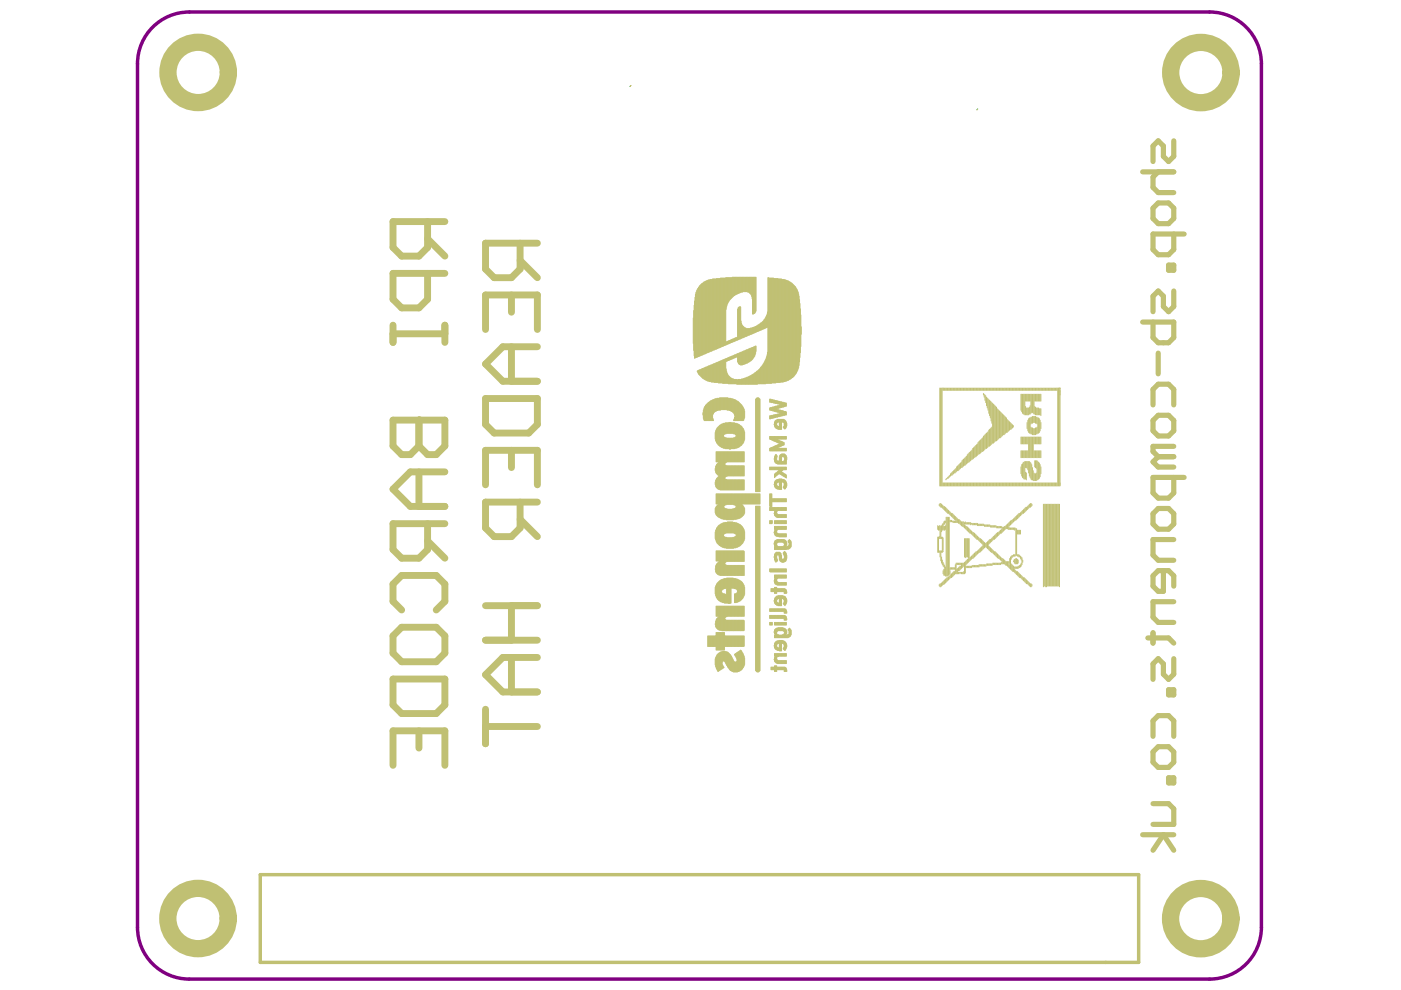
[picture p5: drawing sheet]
<svg xmlns="http://www.w3.org/2000/svg" width="297mm" height="210mm" viewBox="0 0 297 210" stroke-linecap="round" stroke-linejoin="round" font-family="sans-serif">
<path d="M133.8 18.1l-.2 .2M207.3 23.1l-.2 .2" fill="none" stroke="#008000" stroke-width=".21"/>
<path d="M32.4 5.8a11 11 0 0 1 7.7-3.3h216.4a11 11 0 0 1 10.9 11v183.1a11 11 0 0 1-10.9 11h-216.4a11 11 0 0 1-10.9-11v-183.1a10.9 10.9 0 0 1 3.2-7.7z" fill="none" stroke="#800080" stroke-width=".73"/>
<g fill="none" stroke="#c0c073" stroke-width=".21">
<path d="M149 60v15.2M149.1 59.9v15.2M149.2 59.8v15.3M149.3 59.8v15.3M149.4 59.7v15.4M149.5 59.7v15.4M149.6 59.6v15.4M149.7 59.6v15.4M149.8 59.5v15.4M149.9 59.5v15.4M150 59.4v15.4M150.1 59.4v15.4"/>
<path d="M150.2 59.3v15.4M150.3 59.3v15.4M150.4 59.3v15.3M150.5 59.3v15.3M150.6 59.2v15.3M150.7 59.2v15.3M150.8 59.2v15.3M150.9 59.2v15.2M151 59.2v15.2M151.1 59.2v15.1M151.2 59.2v15.1M151.3 59.2v15"/>
<path d="M151.4 59.2v15M151.5 59.2v15M151.5 59.2v14.9M151.6 59.2v14.9M151.7 59.2v14.8M151.8 59.2v14.8M151.9 59.1v14.9M152 59.1v14.8M152.1 59.1v14.8M152.2 59.1v14.7M152.3 59.1v14.7M152.4 59.1v14.6"/>
<path d="M152.5 59.1v14.6M152.6 59.1v14.6M152.7 59.1v14.6M152.8 59v14.7M152.8 59v14.6M152.9 59v14.6M153 59v14.5M153.1 59v14.5M153.2 59v14.5M153.3 59v14.4M153.4 59v14.4M153.5 59v14.3"/>
<path d="M153.6 59v14.3M153.7 59v14.2M153.8 59v14.2M153.9 58.9v14.3M154 58.9v6.7M154.1 58.9v6.2M154.2 58.9v5.8M154.2 58.9v5.6M154.3 58.9v5.4M154.4 58.9v5.2M154.5 58.9v5M154.6 58.9v4.9"/>
<path d="M154.7 58.9v4.7M154.8 58.9v4.6M154.9 58.9v4.5M155 58.9v4.4M155.1 58.9v4.3M155.2 58.9v4.2M155.3 58.8v4.3M155.4 58.8v4.2M155.5 58.8v4.1M155.5 58.8v4M155.6 58.8v3.9M155.7 58.8v3.9"/>
<path d="M155.8 58.8v3.8M155.9 58.8v3.7M156 58.8v3.7M156.1 58.8v3.6M156.2 58.8v3.6M156.3 58.8v3.5M156.4 58.8v3.5M156.5 58.8v3.4M156.6 58.8v3.4M156.7 58.8v3.3M156.8 58.8v3.3M156.9 58.8v3.3"/>
<path d="M156.9 58.8v3.2M157 58.8v3.2M157.1 58.8v3.1M157.2 58.8v3.1M157.3 58.8v3.1M157.4 58.8v3.1M157.5 58.8v3M157.6 58.8v3M157.7 58.8v3M157.8 58.8v3M157.9 58.8v3M158 58.8v3"/>
<path d="M158.1 58.8v3M158.2 58.8v3M158.3 58.8v3M158.4 58.8v3M158.5 58.8v3.1M158.6 58.8v3.1M158.7 58.8v3.1M158.8 58.8v3.2M158.9 58.8v3.3M159 58.8v3.4M159.1 58.8v3.5M159.2 58.8v3.6"/>
<path d="M159.3 58.8v3.8M159.4 58.8v4.1M159.5 58.8v4.5M159.6 58.8v7.8M159.7 58.8v7.8M159.8 58.8v7.7M159.9 58.8v7.7M160 58.8v7.6M160.1 58.8v7.5M160.2 58.8v7.3M160.3 58.8v7.1M162.8 58.9v22.4"/>
<path d="M162.9 58.9v22.4M163 58.9v22.4M163.1 59v22.3M163.2 59v22.3M163.3 59v22.3M163.4 59v22.3M163.5 59v22.3M163.6 59v22.3M163.7 59v22.2M163.8 59v22.2M163.9 59v22.2M164 59v22.2"/>
<path d="M164.1 59.1v22.1M164.2 59.1v22.1M164.3 59.1v22.1M164.4 59.1v22.1M164.5 59.1v22.1M164.6 59.1v22M164.7 59.1v22M164.8 59.1v22M164.9 59.1v22M165 59.1v22M165 59.2v21.9M165.1 59.2v21.9"/>
<path d="M165.2 59.2v21.9M165.3 59.2v21.9M165.4 59.2v21.9M165.5 59.2v21.8M165.6 59.2v21.8M165.7 59.2v21.8M165.8 59.2v21.8M165.9 59.2v21.8M166 59.2v21.8M166.1 59.2v21.8M166.2 59.2v21.7M166.3 59.2v21.7"/>
<path d="M166.4 59.3v21.6M166.5 59.3v21.5M166.6 59.4v21.4M166.7 59.4v21.4M166.8 59.4v21.3M166.9 59.5v21.2M167 59.5v21.1M167.1 59.5v21.1M167.2 59.6v21M167.3 59.7v20.8M167.4 59.7v20.7M167.5 59.8v20.6"/>
<path d="M167.6 59.8v20.6M167.7 59.9v20.5M167.7 60v20.3M167.8 60v20.2M147 67.4v5.4M147.1 65.8v8.5M147.2 64.7v10.7M147.3 63.8v12.2M147.4 63.1v12.8M147.4 62.4v13.5M147.5 62v13.8M147.6 61.8v14"/>
<path d="M147.7 61.6v14.2M147.8 61.4v14.3M147.8 78.7v.1M147.9 61.2v14.5M147.9 78.6v.4M148 61.1v14.5M148 78.6v.5M148.1 60.9v14.7M148.1 78.5v.8M148.2 60.8v14.8M148.2 78.5v.9M148.3 60.6v14.9"/>
<path d="M148.3 78.4v1.1M148.4 60.5v15M148.4 78.4v1.2M148.5 60.5v14.9M148.5 78.4v1.3M148.6 60.4v15M148.6 78.3v1.5M148.7 60.3v15M148.7 78.3v1.6M148.8 60.2v15.1M148.8 78.2v1.8M148.8 60.1v15.2"/>
<path d="M148.8 78.2v1.9M148.9 60.1v15.1M148.9 78.1v2.1M149 78.1v2.2M149.1 78.1v2.2M149.2 78v2.4M149.3 78v2.4M149.4 77.9v2.5M149.5 77.9v2.6M149.6 77.8v2.7M149.7 77.8v2.8M149.8 77.8v2.8"/>
<path d="M149.9 77.7v3M150 77.7v3M150.1 77.7v3.1M150.2 77.6v3.2M150.3 77.6v3.2M150.4 77.6v3.3M150.5 77.5v3.4M150.6 77.5v3.4M150.7 77.4v3.5M150.8 77.4v3.6M150.9 77.4v3.6M151 77.3v3.7"/>
<path d="M151.1 77.3v3.7M151.2 77.2v3.8M151.3 77.2v3.8M151.4 77.1v3.9M151.5 77.1v4M151.6 77v4.1M151.7 77v4.1M151.8 76.9v4.2M151.9 76.9v4.2M152 76.8v4.3M152.1 76.8v4.3M152.2 76.8v4.3"/>
<path d="M152.3 76.7v4.5M152.4 76.7v4.5M152.5 76.6v4.6M152.6 76.6v4.6M152.7 76.5v4.7M152.8 76.5v4.7M152.9 76.4v4.8M153 76.4v4.8M153.1 76.4v4.8M153.2 76.4v4.9M153.3 76.3v5M153.4 76.3v5"/>
<path d="M153.5 76.3v5M153.6 76.2v5.1M153.7 76.2v5.1M153.8 76.1v5.2M153.9 76.1v5.2M154 72.4v.7M154 76v.6M154 78.2v3.1M154.1 72.4v.7M154.1 76v.6M154.1 78.7v2.6M154.2 72.4v.6"/>
<path d="M154.2 76v.5M154.2 79.1v2.2M154.2 75.9v.6M154.2 79.2v2.1M154.3 72.4v.5M154.3 75.9v.5M154.3 79.4v1.9M154.4 72.3v.6M154.4 75.8v.6M154.4 79.6v1.8M154.5 72.3v.6M154.5 75.8v.6"/>
<path d="M154.5 79.7v1.7M154.6 72.2v.6M154.6 75.7v.7M154.6 79.8v1.6M154.7 72.2v.6M154.7 75.7v.7M154.7 79.9v1.5M154.8 72.2v.5M154.8 75.7v.6M154.8 80v1.4M154.9 72.1v.6M154.9 75.6v.7"/>
<path d="M155 72.1v.5M155 75.6v.6M155.1 72v.6M155.1 75.5v.7M155.2 72v.6M155.2 75.5v.7M155.3 71.9v.6M155.3 75.5v.6M155.4 71.9v.6M155.4 75.4v.7M155.5 71.9v.5M155.5 75.4v.6"/>
<path d="M155.5 71.8v.6M155.5 75.3v.7M155.6 71.8v.6M155.6 75.3v.6M155.7 71.7v.7M155.7 75.2v.7M155.8 71.7v.7M155.8 75.2v.7M155.9 71.6v.7M155.9 75.2v.6M156 71.6v.7M156 75.1v.7"/>
<path d="M156.1 71.6v.6M156.1 75.1v.6M156.2 71.5v.7M156.2 75.1v.6M156.3 71.5v.7M156.3 75.1v.6M156.4 65.6v6.5M156.4 75v1.7M156.5 65.3v6.8M156.5 75v1.9M156.6 65.2v6.8M156.6 75v2.1"/>
<path d="M156.7 65.1v6.9M156.7 74.9v2.3M156.8 65.1v6.8M156.8 74.9v2.4M156.9 65v6.9M156.9 74.8v2.5M156.9 74.8v2.6M157 65.1v6.7M157 74.7v2.7M157.1 68.1v3.7M157.1 74.7v2.7M157.2 68.5v3.2"/>
<path d="M157.2 74.7v2.7M157.3 68.8v2.9M157.3 74.6v2.8M157.4 69v2.6M157.4 74.6v2.8M157.5 69.1v2.5M157.5 74.5v2.8M157.6 69.2v2.4M157.6 74.5v2.8M157.7 69.3v2.2M157.7 74.4v2.9M157.8 69.4v2.1"/>
<path d="M157.8 74.4v2.8M157.9 69.5v1.9M157.9 74.4v2.8M158 69.5v1.9M158 74.3v2.9M158.1 69.6v1.7M158.1 74.3v2.8M158.2 69.6v1.7M158.2 74.2v2.9M158.2 69.7v1.6M158.2 74.2v2.8M158.3 69.7v1.5"/>
<path d="M158.3 74.1v2.9M158.3 80v1.5M158.4 69.7v1.5M158.4 74.1v2.9M158.4 80v1.5M158.5 69.7v1.4M158.5 74.1v2.8M158.5 80v1.5M158.6 69.7v1.4M158.6 74v2.8M158.6 79.9v1.6M158.7 69.7v1.4"/>
<path d="M158.7 74v2.8M158.7 79.9v1.6M158.8 69.7v1.4M158.8 73.9v2.8M158.8 79.8v1.7M158.9 69.7v1.4M158.9 73.9v2.8M158.9 79.8v1.7M159 69.7v1.3M159 73.8v2.8M159 79.7v1.8M159.1 69.6v1.4"/>
<path d="M159.1 73.8v2.7M159.1 79.7v1.8M159.2 69.6v1.3M159.2 73.8v2.7M159.2 79.6v1.9M159.3 69.6v1.3M159.3 73.7v2.7M159.3 79.6v1.9M159.4 69.6v1.3M159.4 73.7v2.7M159.4 79.5v2M159.5 69.5v1.3"/>
<path d="M159.5 73.7v2.6M159.5 79.4v2.1M159.6 69.5v1.3M159.6 73.7v2.5M159.6 79.4v2.1M159.6 69.5v1.2M159.6 73.7v2.4M159.6 79.3v2.2M159.7 69.4v1.3M159.7 73.6v2.3M159.7 79.3v2.2M159.8 69.4v1.2"/>
<path d="M159.8 73.6v2.2M159.8 79.2v2.3M159.9 69.4v1.2M159.9 73.5v2.1M159.9 79.1v2.4M160 69.3v1.3M160 73.5v2M160 79.1v2.4M160.1 69.3v1.2M160.1 73.4v1.8M160.1 79.1v2.4M160.2 69.2v1.3"/>
<path d="M160.2 73.4v1.6M160.2 79v2.5M160.3 69.2v1.2M160.3 73.4v1.1M160.3 78.9v2.6M160.4 69.1v1.3M160.4 78.8v2.7M160.5 69.1v1.2M160.5 78.7v2.8M160.6 69v1.3M160.6 78.7v2.8M160.7 68.9v1.4"/>
<path d="M160.7 78.6v2.8M160.8 68.9v1.3M160.8 78.5v2.9M160.9 68.8v1.4M160.9 78.4v3M160.9 68.7v1.4M160.9 78.3v3.1M161 68.7v1.4M161 78.2v3.2M161.1 68.6v1.4M161.1 78.1v3.3M161.2 68.5v1.5"/>
<path d="M161.2 77.9v3.5M161.3 68.4v1.6M161.3 77.8v3.6M161.4 68.4v1.5M161.4 77.7v3.7M161.5 68.4v1.5M161.5 77.7v3.7M161.6 68.3v1.5M161.6 77.5v3.9M161.7 68.2v1.6M161.7 77.4v4M161.8 68.1v1.7"/>
<path d="M161.8 77.2v4.2M161.9 68v1.8M161.9 77.1v4.3M162 67.8v2M162 76.9v4.5M162.1 67.7v2M162.1 76.7v4.7M162.2 67.6v2.1M162.2 76.5v4.9M162.3 67.4v2.2M162.3 76.4v5M162.3 67.2v2.4"/>
<path d="M162.3 76.2v5.2M162.4 67.1v2.4M162.4 75.9v5.4M162.5 66.9v2.6M162.5 75.6v5.7M162.6 66.6v2.9M162.6 75.2v6.1M162.7 66.1v3.3M162.7 74.7v6.6M167.9 60.1v20M168 60.2v19.9M168.1 60.3v19.7"/>
<path d="M168.2 60.4v19.5M168.3 60.5v19.3M168.4 60.5v19.2M168.5 60.6v19M168.6 60.7v18.7M168.7 60.8v18.5M168.8 61v18.2M168.9 61.2v17.9M169 61.3v17.6M169.1 61.5v17.2M169.1 61.8v16.7M169.2 61.9v16.3"/>
<path d="M169.3 62.3v15.6M169.4 62.8v14.7M169.5 63.5v13.2M169.6 64.4v11.4M169.7 65.5v9.3M169.8 66.8v6.7M169.9 69.3v1.6M149 87.5v.5M149.1 87v1.7M149.2 86.7v2.3M149.3 86.4v2.8M149.4 86.2v3"/>
<path d="M149.5 86.1v3.1M149.6 85.9v3.3M149.7 85.8v3.4M149.8 85.7v3.5M149.9 85.7v3.5M150 85.6v3.6M150.1 85.5v3.7M150.1 85.4v3.8M150.2 85.3v3.9M150.3 85.3v3.9M150.4 85.2v4M150.5 85.1v4.1"/>
<path d="M150.6 85v4.2M150.7 85v4.2M150.8 84.9v4.3M150.9 84.9v4.3M151 84.8v4.4M151.1 84.8v4.4M151.2 84.7v3.2M151.2 88.7v.5M151.3 84.7v3M151.3 89v.2M151.4 84.7v2.8M151.5 84.6v2.8"/>
<path d="M151.5 84.6v2.7M151.6 84.5v2.7M151.6 91.7v1.4M151.6 99.3v.5M151.7 84.5v2.7M151.7 91.3v2.2M151.7 98.9v1.3M151.8 84.5v2.6M151.8 91.1v2.6M151.8 95.8v2.1M151.8 98.7v1.6M151.9 84.5v2.6"/>
<path d="M151.9 91v2.8M151.9 95.8v2.1M151.9 98.5v1.9M152 84.4v2.6M152 90.8v3.2M152 95.8v2.1M152 98.4v2.1M152.1 84.4v2.6M152.1 90.7v3.4M152.1 95.8v2.1M152.1 98.3v2.3M152.2 84.4v2.6"/>
<path d="M152.2 90.6v3.6M152.2 95.8v2.1M152.2 98.2v2.5M152.3 84.4v2.6M152.3 90.5v3.9M152.3 95.8v2.1M152.3 98.1v2.7M152.4 84.4v2.6M152.4 90.4v4M152.4 95.8v2.1M152.4 98v2.8M152.5 84.4v2.6"/>
<path d="M152.5 90.3v4.2M152.5 95.8v5M152.6 84.4v2.6M152.6 90.2v4.4M152.6 95.8v8M152.7 84.4v2.6M152.7 90.1v4.6M152.7 95.8v8.1M152.8 84.4v2.6M152.8 90.1v4.6M152.8 95.8v8.1M152.8 84.4v2.5"/>
<path d="M152.8 90v4.8M152.9 84.4v2.5M152.9 89.9v5M152.9 95.8v8.1M153 84.4v2.5M153 89.9v5M153 95.8v8.1M153.1 84.4v2.5M153.1 89.9v5M153.1 95.8v8.1M153.2 84.4v2.5M153.2 89.8v5.2"/>
<path d="M153.2 95.8v8.1M153.3 84.4v2.5M153.3 89.8v5.2M153.3 95.8v8.1M153.4 84.4v2.5M153.4 89.7v5.3M153.4 95.8v8.1M153.5 84.4v2.5M153.5 89.7v2.5M153.5 92.6v2.4M153.5 95.8v8.1M153.6 84.4v2.5"/>
<path d="M153.6 89.7v2.4M153.6 92.7v2.3M153.6 95.8v8.1M153.7 84.4v2.5M153.7 89.7v2.4M153.7 92.7v2.3M153.7 95.8v8.1M153.8 84.4v2.5M153.8 89.7v2.3M153.8 92.8v2.3M153.8 95.8v2.4M153.8 98.6v2.6"/>
<path d="M153.9 84.4v2.5M153.9 89.7v2.3M153.9 92.8v2.3M153.9 95.8v2.3M153.9 98.7v2.4M154 84.4v2.5M154 89.7v2.3M154 92.8v2.3M154 95.8v2.2M154 98.7v2.3M154.1 84.4v2.5M154.1 89.7v2.2"/>
<path d="M154.1 92.9v2.2M154.1 95.8v2.2M154.1 98.8v2.2M154.2 84.4v2.6M154.2 89.7v2.2M154.2 92.9v2.2M154.2 95.8v2.1M154.2 98.8v2.2M154.2 98.8v2.1M154.3 84.4v2.6M154.3 89.7v2.2M154.3 92.9v2.2"/>
<path d="M154.3 95.8v2.1M154.3 98.8v2.1M154.4 84.4v2.6M154.4 89.7v2.2M154.4 92.9v2.2M154.4 95.8v2.1M154.4 98.8v2.1M154.5 84.4v2.6M154.5 89.6v2.3M154.5 92.9v2.2M154.5 95.8v2.1M154.5 98.8v2.1"/>
<path d="M154.6 84.4v2.6M154.6 89.6v2.3M154.6 92.9v2.3M154.6 95.8v2.1M154.6 98.8v2.1M154.7 84.4v2.6M154.7 89.6v2.3M154.7 92.9v2.3M154.7 95.8v2.1M154.7 98.8v2.1M154.8 84.4v2.6M154.8 89.6v2.3"/>
<path d="M154.8 92.9v2.3M154.8 95.8v2.1M154.8 98.8v2.1M154.9 80.1v1.3M154.9 84.4v2.7M154.9 89.6v2.3M154.9 92.9v2.3M154.9 95.8v2.1M154.9 98.8v2.1M155 80.2v1.2M155 84.5v2.6M155 89.6v2.3"/>
<path d="M155 92.9v2.2M155 95.8v2.1M155 98.8v2.1M155.1 80.2v1.2M155.1 84.5v2.7M155.1 89.7v2.2M155.1 92.9v2.2M155.1 95.8v2.1M155.1 98.8v2.1M155.2 80.3v1.1M155.2 84.5v2.7M155.2 89.7v2.2"/>
<path d="M155.2 92.9v2.2M155.2 95.8v2.1M155.2 98.8v2.1M155.3 80.3v1.1M155.3 84.5v2.8M155.3 89.7v2.2M155.3 92.9v2.2M155.3 95.8v2.1M155.3 98.8v2.1M155.4 80.4v1M155.4 84.6v2.8M155.4 89.7v2.2"/>
<path d="M155.4 92.9v2.2M155.4 95.8v2.1M155.4 98.8v2.1M155.5 80.4v1M155.5 84.6v2.9M155.5 89.7v2.3M155.5 92.9v2.2M155.5 95.8v2.1M155.5 98.8v2.1M155.5 84.6v3M155.5 89v.2M155.5 92.8v2.3"/>
<path d="M155.6 80.4v1M155.6 84.7v3.1M155.6 88.8v.4M155.6 89.7v2.3M155.6 92.8v2.3M155.6 95.8v2.1M155.6 98.8v2.1M155.7 80.4v1M155.7 84.7v3.4M155.7 88.4v.8M155.7 89.7v2.3M155.7 92.8v2.3"/>
<path d="M155.7 95.8v2.1M155.7 98.8v2.1M155.8 80.4v1M155.8 84.7v4.5M155.8 89.7v2.4M155.8 92.7v2.3M155.8 95.8v2.1M155.8 98.8v2.1M155.9 80.4v1M155.9 84.8v4.4M155.9 89.7v2.5M155.9 92.7v2.3"/>
<path d="M155.9 95.8v2.1M155.9 98.8v2.1M156 80.4v1M156 84.8v4.4M156 89.7v2.6M156 92.5v2.5M156 95.8v2.1M156 98.8v2.1M156.1 80.4v1M156.1 84.9v4.3M156.1 89.7v5.3M156.1 95.8v2.1"/>
<path d="M156.1 98.8v2.1M156.2 80.4v1.1M156.2 85v4.2M156.2 89.8v5.2M156.2 95.8v2.1M156.2 98.8v2.1M156.3 80.5v1M156.3 85v4.2M156.3 89.8v5.2M156.3 95.8v2.1M156.3 98.8v2.1M156.4 80.5v1"/>
<path d="M156.4 85.1v4.1M156.4 89.8v5.2M156.4 95.8v2.1M156.4 98.8v2.1M156.5 80.4v1.1M156.5 85.1v4.1M156.5 89.9v5M156.5 95.8v2.1M156.5 98.8v2.1M156.6 80.4v1.1M156.6 85.2v4M156.6 89.9v5"/>
<path d="M156.6 95.8v2.1M156.6 98.8v2.1M156.7 80.4v1.1M156.7 85.3v3.9M156.7 90v4.8M156.7 95.8v2.1M156.7 98.8v2.1M156.8 80.4v1.1M156.8 85.4v3.8M156.8 90v4.8M156.8 95.8v2.1M156.8 98.8v2.1"/>
<path d="M156.9 80.4v1.1M156.9 85.5v3.7M156.9 90.1v4.6M156.9 95.8v2.1M156.9 98.8v2.1M156.9 85.6v3.6M156.9 90.2v4.4M157 80.4v1.1M157 85.7v3.5M157 90.3v4.2M157 95.8v2.1M157 98.8v2.1"/>
<path d="M157.1 80.4v1.1M157.1 85.7v3.5M157.1 90.3v4.2M157.1 95.8v2.1M157.1 98.8v2.1M157.2 80.4v1.1M157.2 85.8v3.4M157.2 90.4v4M157.2 95.8v2.1M157.2 98.8v2.1M157.3 80.4v1.1M157.3 85.9v3.3"/>
<path d="M157.3 90.5v3.8M157.3 95.8v2.1M157.3 98.8v2.1M157.4 80.4v1.1M157.4 86.1v3.1M157.4 90.7v3.4M157.4 95.8v2.1M157.4 98.8v2.1M157.5 80.4v1.1M157.5 86.2v3M157.5 90.8v3.2M157.5 95.8v2.1"/>
<path d="M157.5 98.8v2.1M157.6 80.3v1.2M157.6 86.4v2.8M157.6 90.9v3M157.6 95.8v2.1M157.6 98.8v2.1M157.7 80.3v1.2M157.7 86.6v2.5M157.7 91v2.7M157.7 95.8v2.1M157.7 98.8v2.1M157.8 80.3v1.2"/>
<path d="M157.8 86.8v2M157.8 91.3v2.2M157.8 95.8v2.1M157.8 98.8v2.1M157.9 80.2v1.3M157.9 87.1v1.4M157.9 91.6v1.6M158 80.2v1.3M158.1 80.2v1.3M158.2 80.1v1.4M160.2 84.6v19.7M160.3 84.5v19.8"/>
<path d="M160.4 84.4v19.9M160.5 84.4v19.9M160.6 84.4v19.9M160.7 84.4v19.9M160.8 84.4v19.9M160.9 84.4v19.9M161 84.5v19.8M161.1 84.6v19.7M163.2 84.6v.7M163.2 86.5v.5M163.2 88.2v.6M163.2 92.5v.6"/>
<path d="M163.2 95v.6M163.2 99v.6M163.3 84.6v.7M163.3 86.5v.5M163.3 88.2v.6M163.3 92.5v.7M163.3 95v.6M163.3 99v.6M163.4 84.6v.7M163.4 86.4v.6M163.4 88.2v.6M163.4 92.5v.7"/>
<path d="M163.4 95v.6M163.4 99v.6M163.5 84.6v.7M163.5 86.4v.6M163.5 88.1v.6M163.5 92.5v.7M163.5 95v.6M163.5 99v.6M163.6 84.7v.7M163.6 86.4v.6M163.6 88.1v.6M163.6 92.5v.8"/>
<path d="M163.6 94.9v.7M163.6 99v.6M163.7 84.7v.7M163.7 86.4v.6M163.7 88.1v.6M163.7 92.5v.8M163.7 94.9v.7M163.7 99v.6M163.7 86.3v.7M163.7 92.5v.9M163.8 84.7v.7M163.8 86.3v.8"/>
<path d="M163.8 88.1v.5M163.8 92.5v.9M163.8 94.8v.8M163.8 99v.6M163.9 84.8v.6M163.9 86.3v.8M163.9 88v.6M163.9 92.5v1M163.9 94.8v.8M163.9 99v.6M164 84.8v.7M164 86.3v.8"/>
<path d="M164 88v.6M164 92.5v1M164 94.7v.9M164 99v.6M164.1 84.8v.7M164.1 86.2v.9M164.1 88v.6M164.1 89.9v.1M164.1 92.5v1.1M164.1 94.7v.9M164.1 97.3v.1M164.1 99v.6"/>
<path d="M164.2 84.8v.7M164.2 86.2v1M164.2 88v.5M164.2 89.5v.9M164.2 92.5v1.1M164.2 94.6v1M164.2 96.8v1M164.2 99v.6M164.3 84.9v.6M164.3 86.2v1M164.3 87.9v.6M164.3 89.3v1.3"/>
<path d="M164.3 92.5v1.1M164.3 94.6v1M164.3 96.6v1.4M164.3 99v.6M164.4 84.9v.7M164.4 86.1v1.1M164.4 87.9v.6M164.4 89.2v1.5M164.4 92.5v1.2M164.4 94.5v1.1M164.4 96.4v1.7M164.4 99v.6"/>
<path d="M164.5 84.9v.7M164.5 86.1v1.2M164.5 87.9v.6M164.5 89.1v1.7M164.5 92.5v1.2M164.5 94.5v1.1M164.5 96.3v1.9M164.5 99v.6M164.6 84.9v.7M164.6 86.1v.6M164.6 86.8v.5M164.6 87.9v.5"/>
<path d="M164.6 89.1v1.8M164.6 92.5v1.2M164.6 94.5v1.1M164.6 96.3v2M164.6 99v.6M164.7 85v.6M164.7 86.1v.6M164.7 86.8v.5M164.7 87.9v.5M164.7 89v1.9M164.7 92.5v1.2M164.7 94.4v1.2"/>
<path d="M164.7 96.5v.8M164.7 97.4v.9M164.7 99v.6M164.8 85v.6M164.8 86v.7M164.8 86.8v.5M164.8 87.8v.6M164.8 89v.7M164.8 90.2v.8M164.8 92.5v.6M164.8 93.2v.6M164.8 94.4v.6"/>
<path d="M164.8 95v.6M164.8 96.6v.3M164.8 97.6v.7M164.8 99v.6M164.9 85v.7M164.9 86v.6M164.9 86.9v.5M164.9 87.8v.6M164.9 88.9v.7M164.9 90.3v.7M164.9 92.5v.6M164.9 93.2v.6"/>
<path d="M164.9 94.3v.7M164.9 95v.6M164.9 97.7v.7M164.9 99v.6M164.9 100v.7M165 85v.7M165 86v.6M165 86.9v.5M165 87.8v.5M165 88.9v.7M165 90.4v.6M165 92.5v.6"/>
<path d="M165 93.3v.6M165 94.3v.6M165 95v.6M165 97.7v.7M165 99v.6M165 99.9v.7M165 85.1v.6M165 88.9v.6M165 94.2v.7M165 99.8v.7M165.1 85.1v.6M165.1 85.9v.7"/>
<path d="M165.1 86.9v.5M165.1 87.7v.6M165.1 88.9v.6M165.1 90.4v.6M165.1 92.5v.6M165.1 93.4v.5M165.1 94.2v.6M165.1 95v.6M165.1 97.7v.7M165.1 99v.6M165.1 99.8v.6M165.2 85.1v.6"/>
<path d="M165.2 85.9v.6M165.2 87v.5M165.2 87.7v.6M165.2 88.9v2.1M165.2 92.5v.6M165.2 93.4v.6M165.2 94.1v.7M165.2 95v.6M165.2 96.8v1.6M165.2 99v1.4M165.3 85.1v.6M165.3 85.9v.6"/>
<path d="M165.3 87v.5M165.3 87.7v.6M165.3 88.9v2.1M165.3 92.5v.6M165.3 93.5v.5M165.3 94.1v.7M165.3 95v.6M165.3 96.5v1.9M165.3 99v1.5M165.4 85.2v.5M165.4 85.9v.6M165.4 87v.5"/>
<path d="M165.4 87.7v.6M165.4 88.9v2.1M165.4 92.5v.6M165.4 93.5v1.2M165.4 95v.6M165.4 96.4v2M165.4 99v1.5M165.5 85.2v.5M165.5 85.8v.6M165.5 87v.5M165.5 87.6v.7M165.5 88.9v2.1"/>
<path d="M165.5 92.5v.6M165.5 93.6v1.1M165.5 95v.6M165.5 96.3v2.1M165.5 99v1.6M165.6 85.2v.5M165.6 85.8v.6M165.6 87v1.3M165.6 88.9v2.1M165.6 92.5v.6M165.6 93.6v1M165.6 95v.6"/>
<path d="M165.6 96.3v2.1M165.6 99v1.6M165.7 85.2v1.2M165.7 87v1.2M165.7 88.9v2.1M165.7 92.5v.6M165.7 93.6v1M165.7 95v.6M165.7 96.3v2.1M165.7 99v1M165.8 85.3v1.1M165.8 87v1.2"/>
<path d="M165.8 88.9v.6M165.8 92.5v.6M165.8 93.7v.8M165.8 95v.6M165.8 96.3v.6M165.8 97.8v.6M165.8 99v.9M165.9 85.3v1M165.9 87v1.2M165.9 88.9v.6M165.9 92.5v.6M165.9 93.7v.8"/>
<path d="M165.9 95v.6M165.9 96.3v.5M165.9 97.8v.6M165.9 99v.8M166 85.3v1M166 87.1v1.1M166 88.9v.7M166 92.5v.6M166 93.7v.7M166 95v.6M166 96.3v.5M166 97.8v.6"/>
<path d="M166 99v.7M166.1 85.3v1M166.1 87.1v1M166.1 88.9v.7M166.1 90.5v.2M166.1 92.5v.6M166.1 93.7v.7M166.1 95v.6M166.1 96.3v.5M166.1 97.8v.6M166.1 99v.6M166.2 85.4v.9"/>
<path d="M166.2 87.1v1M166.2 88.9v.8M166.2 90.4v.4M166.2 92.5v.6M166.2 93.8v.6M166.2 95v.6M166.2 96.3v.6M166.2 97.7v.7M166.2 99v.6M166.3 85.4v.8M166.3 87.2v.9M166.3 89v1.9"/>
<path d="M166.3 92.5v.6M166.3 93.8v.5M166.3 95v.6M166.3 96.3v.7M166.3 97.6v.8M166.3 99v.6M166.4 85.4v.8M166.4 87.2v.9M166.4 89v2M166.4 92.5v.6M166.4 95v.6M166.4 96.3v2.1"/>
<path d="M166.4 99v.6M166.4 87.2v.8M166.4 89.1v1.9M166.5 85.5v.6M166.5 87.2v.8M166.5 89.2v1.7M166.5 92.5v.6M166.5 95v.6M166.5 96.4v2M166.5 99v.6M166.6 85.5v.6M166.6 87.3v.7"/>
<path d="M166.6 89.3v1.5M166.6 92.5v.6M166.6 95v.6M166.6 96.5v1.9M166.6 99v.6M166.7 85.5v.6M166.7 87.3v.7M166.7 89.5v1.1M166.7 92.5v.6M166.7 95v.6M166.7 96.6v1.8M166.7 99v.6"/>
<path d="M166.8 89.7v.6M166.8 96.9v.6M199.3 82.3v20.7M199.4 82.3v20.7M199.6 82.3v20.7M199.7 82.3v20.7M199.9 82.3v.5M200.1 82.3v.5M200.2 82.3v.5M200.4 82.3v.5M200.6 82.3v.5M200.7 82.3v.5"/>
<path d="M200.9 82.3v.5M201 82.3v.5M201.2 82.3v.5M201.4 82.3v.5M201.5 82.3v.5M201.7 82.3v.5M201.9 82.3v.5M202 82.3v.5M202 100v.6M202.2 82.3v.5M202.2 99.8v.6M202.3 82.3v.5"/>
<path d="M202.3 99.6v.7M202.5 82.3v.5M202.5 99.5v.8M202.7 82.3v.5M202.7 99.3v.8M202.8 82.3v.5M202.8 99v1M203 82.3v.5M203 98.8v1M203.2 82.3v.5M203.2 98.7v1.1M203.3 82.3v.5"/>
<path d="M203.3 98.5v1.1M203.5 82.3v.5M203.5 98.3v1.2M203.6 82.3v.5M203.6 98.2v1.1M203.8 82.3v.5M203.8 98v1.1M204 82.3v.5M204 97.7v1.4M204.1 82.3v.5M204.1 97.5v1.5M204.3 82.3v.5"/>
<path d="M204.3 97.4v1.4M204.5 82.3v.5M204.5 97.2v1.5M204.6 82.3v.5M204.6 97v1.7M204.8 82.3v.5M204.8 96.9v1.6M204.9 82.3v.5M204.9 96.7v1.6M205.1 82.3v.5M205.1 96.4v1.8M205.3 82.3v.5"/>
<path d="M205.3 96.2v1.8M205.4 82.3v.5M205.4 96.1v1.9M205.6 82.3v.5M205.6 95.9v2M205.8 82.3v.5M205.8 95.7v2M205.9 82.3v.5M205.9 95.6v1.9M206.1 82.3v.5M206.1 95.4v2M206.2 82.3v.5"/>
<path d="M206.2 95.1v2.3M206.4 82.3v.5M206.4 94.9v2.3M206.6 82.3v.5M206.6 94.8v2.2M206.7 82.3v.5M206.7 94.6v2.3M206.9 82.3v.5M206.9 94.4v2.5M207 82.3v.5M207 94.3v2.4M207.2 82.3v.5"/>
<path d="M207.2 94.1v2.5M207.4 82.3v.5M207.4 93.8v2.6M207.5 82.3v.5M207.5 93.6v2.6M207.7 82.3v.5M207.7 93.5v2.7M207.9 82.3v.5M207.9 93.3v2.8M208 82.3v.5M208 93.1v2.8M208.2 82.3v.5"/>
<path d="M208.2 93v2.7M208.3 82.3v.5M208.3 92.8v2.9M208.5 82.3v.5M208.5 83.4v.3M208.5 92.5v3.1M208.7 82.3v.5M208.7 83.6v.6M208.7 92.3v3.1M208.8 82.3v.5M208.8 83.7v1.2M208.8 92.2v3.1"/>
<path d="M209 82.3v.5M209 83.9v1.5M209 92v3.1M209.2 82.3v.5M209.2 84.2v1.8M209.2 91.9v3.2M209.3 82.3v.5M209.3 84.4v2.1M209.3 91.7v3.2M209.5 82.3v.5M209.5 84.6v2.4M209.5 91.5v3.3"/>
<path d="M209.6 82.3v.5M209.6 84.7v2.9M209.6 91.2v3.4M209.8 82.3v.5M209.8 84.9v3.2M209.8 91v3.6M210 82.3v.5M210 85v3.6M210 90.9v3.5M210.1 82.3v.5M210.1 85.2v4.1M210.1 90.7v3.6"/>
<path d="M210.3 82.3v.5M210.3 85.4v4.3M210.3 90.6v3.5M210.5 82.3v.5M210.5 85.5v8.5M210.6 82.3v.5M210.6 85.7v8.3M210.8 82.3v.5M210.8 85.9v7.9M210.9 82.3v.5M210.9 86v7.6M211.1 82.3v.5"/>
<path d="M211.1 86.2v7.3M211.3 82.3v.5M211.3 86.3v7.2M211.4 82.3v.5M211.4 86.7v6.6M211.6 82.3v.5M211.6 86.8v6.3M211.8 82.3v.5M211.8 87v6M211.9 82.3v.5M211.9 87.1v5.7M212.1 82.3v.5"/>
<path d="M212.1 87.3v5.5M212.2 82.3v.5M212.2 87.5v5.2M212.4 82.3v.5M212.4 87.6v4.9M212.6 82.3v.5M212.6 87.8v4.5M212.7 82.3v.5M212.7 88v4.2M212.9 82.3v.5M212.9 88.1v4.1M213.1 82.3v.5"/>
<path d="M213.1 88.3v3.7M213.2 82.3v.5M213.2 88.4v3.5M213.4 82.3v.5M213.4 88.6v3.1M213.5 82.3v.5M213.5 88.9v2.8M213.7 82.3v.5M213.7 89.1v2.4M213.9 82.3v.5M213.9 89.3v2.1M214 82.3v.5"/>
<path d="M214 89.4v1.8M214.2 82.3v.5M214.2 89.6v1.4M214.4 82.3v.5M214.4 89.7v1.3M214.5 82.3v.5M214.5 89.9v1M214.7 82.3v.5M214.7 90.1v.6M214.8 82.3v.5M214.8 90.2v.4M215 82.3v.5"/>
<path d="M215.2 82.3v.5M215.3 82.3v.5M215.5 82.3v.5M215.7 82.3v.5M215.8 82.3v.5M216 82.3v.5M216.1 82.3v.5M216.3 82.3v.5M216.5 82.3v.5M216.5 83.6v3.4M216.5 92.7v1.4M216.5 95.6v1.4"/>
<path d="M216.5 99v1.4M216.6 82.3v.5M216.6 83.6v3.7M216.6 92.7v1.4M216.6 95.6v1.4M216.6 98.5v2.4M216.8 82.3v.5M216.8 83.6v4M216.8 92.7v1.4M216.8 95.6v1.4M216.8 98.3v3M217 82.3v.5"/>
<path d="M217 83.6v4.2M217 92.7v1.4M217 95.6v1.4M217 98v3.4M217.1 82.3v.5M217.1 83.6v4.2M217.1 92.7v1.4M217.1 95.6v1.4M217.1 98v3.6M217.3 82.3v.5M217.3 83.6v4.4M217.3 92.7v1.4"/>
<path d="M217.3 95.6v1.4M217.3 97.9v3.7M217.4 82.3v.5M217.4 83.6v1.4M217.4 86.2v1.8M217.4 92.7v1.4M217.4 95.6v1.4M217.4 97.9v1.2M217.6 82.3v.5M217.6 83.6v1.4M217.6 86.5v1.5M217.6 92.7v1.4"/>
<path d="M217.6 95.6v1.4M217.6 97.9v1.2M217.8 82.3v.5M217.8 83.6v1.4M217.8 86.5v1.5M217.8 89.6v1.3M217.8 92.7v1.4M217.8 95.6v1.4M217.8 97.9v1.4M217.9 82.3v.5M217.9 83.6v1.4M217.9 86.5v1.5"/>
<path d="M217.9 89.1v2.3M217.9 92.7v1.4M217.9 95.6v1.4M217.9 97.9v1.7M218.1 82.3v.5M218.1 83.6v1.4M218.1 86.5v1.5M218.1 88.8v2.9M218.1 92.7v4.3M218.1 97.9v2.4M218.3 82.3v.5M218.3 83.6v1.4"/>
<path d="M218.3 86.3v1.5M218.3 88.6v3.3M218.3 92.7v4.3M218.3 97.9v3M218.4 82.3v.5M218.4 83.6v1.4M218.4 86v1.8M218.4 88.6v3.3M218.4 92.7v4.3M218.4 98v3.3M218.6 82.3v.5M218.6 83.6v4"/>
<path d="M218.6 88.4v1.5M218.6 90.6v1.4M218.6 92.7v4.3M218.6 98.2v3.4M218.7 82.3v.5M218.7 83.6v3.9M218.7 88.4v1.3M218.7 90.7v1.3M218.7 92.7v4.3M218.7 98.5v3.2M218.9 82.3v.5M218.9 83.6v3.9"/>
<path d="M218.9 88.3v1.4M218.9 90.7v1.5M218.9 92.7v4.3M218.9 99.1v2.6M219.1 82.3v.5M219.1 83.6v4M219.1 88.3v1.3M219.1 90.9v1.3M219.1 92.7v4.3M219.1 99.8v2.1M219.2 82.3v.5M219.2 83.6v4.2"/>
<path d="M219.2 88.3v1.3M219.2 90.9v1.3M219.2 92.7v1.4M219.2 95.6v1.4M219.4 82.3v.5M219.4 83.6v1.4M219.4 86.2v1.6M219.4 88.3v1.3M219.4 90.9v1.3M219.4 92.7v1.4M219.4 95.6v1.4M219.4 97.7v1.3"/>
<path d="M219.6 82.3v.5M219.6 83.6v1.4M219.6 86.3v1.7M219.6 88.3v1.4M219.6 90.7v1.5M219.6 92.7v1.4M219.6 95.6v1.4M219.6 97.7v1.4M219.7 82.3v.5M219.7 83.6v1.4M219.7 86.5v1.5M219.7 88.4v1.3"/>
<path d="M219.7 90.7v1.3M219.7 92.7v1.4M219.7 95.6v1.4M219.7 97.7v1.6M219.9 82.3v.5M219.9 83.6v1.4M219.9 86.5v1.5M219.9 88.4v1.5M219.9 90.6v1.4M219.9 92.7v1.4M219.9 95.6v1.4M219.9 97.7v4"/>
<path d="M220 82.3v.5M220 83.6v1.4M220 86.5v1.5M220 88.6v3.3M220 92.7v1.4M220 95.6v1.4M220 97.9v3.8M220.2 82.3v.5M220.2 83.6v1.4M220.2 86.5v1.5M220.2 88.6v3.3M220.2 92.7v1.4"/>
<path d="M220.2 95.6v1.4M220.2 98v3.6M220.4 82.3v.5M220.4 83.6v1.4M220.4 86.7v1.3M220.4 88.8v2.9M220.4 92.7v1.4M220.4 95.6v1.4M220.4 98.2v3.2M220.5 82.3v.5M220.5 83.6v1.4M220.5 86.7v1.3"/>
<path d="M220.5 89.1v2.3M220.5 92.7v1.4M220.5 95.6v1.4M220.5 98.5v2.6M220.7 82.3v.5M220.7 83.6v1.4M220.7 86.7v1.4M220.7 89.6v1.3M220.7 92.7v1.4M220.7 95.6v1.4M220.7 99v1.4M220.8 82.3v.5"/>
<path d="M221 82.3v.5M221.2 82.3v.5M221.3 82.3v.5M221.5 82.3v.5M221.7 82.3v.5M221.8 82.3v.5M222 82.3v.5M222.1 82.3v.5M222.3 82.3v.5M222.5 82.3v.5M222.6 82.3v.5M222.8 82.3v.5"/>
<path d="M223 82.3v.5M223.1 82.3v.5M223.3 82.3v.5M223.4 82.3v.5M223.6 82.3v.5M223.8 82.3v.5M223.9 82.3v.5M224.1 82.3v.5M224.3 82.3v20.7M224.4 82.3v20.7M224.6 82.2v20.8M224.7 82.3v20.7"/>
<path d="M151.6 102.2v.6M151.6 107.8v.9M151.6 112.8v1.4M151.7 101.8v1.3M151.7 107.6v1.4M151.7 112.4v2.1M151.7 120v1.3M151.8 101.6v1.7M151.8 104.7v2.2M151.8 107.4v1.8M151.8 112.2v2.6M151.8 116.8v2.1"/>
<path d="M151.8 119.8v1.7M151.9 101.5v1.9M151.9 104.7v2.2M151.9 107.3v2M151.9 112v2.9M151.9 116.8v2.1M151.9 119.6v1.9M152 101.4v2.1M152 104.7v2.2M152 107.2v2.2M152 111.9v3.2M152 116.8v2.1"/>
<path d="M152 119.5v2.1M152.1 101.3v2.3M152.1 104.7v2.2M152.1 107.1v2.4M152.1 111.8v3.4M152.1 116.8v2.1M152.1 119.4v2.3M152.2 101.2v2.5M152.2 104.7v2.2M152.2 107v2.6M152.2 111.6v3.7M152.2 116.8v2.1"/>
<path d="M152.2 119.3v2.5M152.3 101.1v2.6M152.3 104.7v2.2M152.3 106.9v2.7M152.3 111.5v3.9M152.3 116.8v2.1M152.3 119.2v2.6M152.4 101v2.8M152.4 104.7v4.9M152.4 111.4v4.1M152.4 116.8v2.1M152.4 119.1v2.8"/>
<path d="M152.5 101v2.8M152.5 104.7v5M152.5 111.3v4.3M152.5 116.8v2.1M152.5 119v2.9M152.6 104.7v5M152.6 111.3v4.4M152.6 116.8v5.1M152.7 104.7v5.1M152.7 111.2v4.5M152.7 116.8v5.2M152.8 104.7v5.1"/>
<path d="M152.8 111.1v4.7M152.8 116.8v5.2M152.8 104.7v5.2M152.8 111.1v4.8M152.9 104.7v5.2M152.9 111v4.9M152.9 116.8v5.2M153 104.7v5.3M153 111v5M153 116.8v5.2M153.1 104.7v5.3M153.1 110.9v5.1"/>
<path d="M153.1 116.8v5.2M153.2 104.7v5.3M153.2 110.9v5.2M153.2 116.8v5.2M153.3 104.7v5.3M153.3 110.9v5.2M153.3 116.8v5.2M153.4 104.7v5.4M153.4 110.9v5.2M153.4 116.8v5.2M153.5 104.7v2.6M153.5 107.5v2.6"/>
<path d="M153.5 110.9v2.4M153.5 113.7v2.5M153.5 116.8v5.2M153.6 104.7v2.5M153.6 107.7v2.4M153.6 110.9v2.3M153.6 113.8v2.4M153.6 116.8v5.2M153.7 104.7v2.4M153.7 107.8v2.3M153.7 110.8v2.3M153.7 113.8v2.4"/>
<path d="M153.7 116.8v5.2M153.8 101.6v2.3M153.8 104.7v2.3M153.8 107.8v2.3M153.8 110.8v2.3M153.8 113.9v2.3M153.8 116.8v2.5M153.8 119.7v2.3M153.9 101.6v2.3M153.9 104.7v2.3M153.9 107.9v2.2M153.9 110.8v2.3"/>
<path d="M153.9 113.9v2.3M153.9 116.8v2.3M153.9 119.8v2.2M154 101.6v2.3M154 104.7v2.3M154 107.9v2.3M154 110.8v2.2M154 113.9v2.3M154 116.8v2.3M154 119.8v2.2M154.1 101.6v2.3M154.1 104.7v2.2"/>
<path d="M154.1 107.9v2.3M154.1 110.8v2.2M154.1 113.9v2.3M154.1 116.8v2.2M154.1 119.9v2.1M154.2 101.7v2.2M154.2 104.7v2.2M154.2 107.9v2.3M154.2 110.8v2.2M154.2 114v2.2M154.2 116.8v2.2M154.2 119.9v2.1"/>
<path d="M154.2 108v2.2M154.2 110.7v2.3M154.3 101.7v2.2M154.3 104.7v2.2M154.3 108v2.2M154.3 110.7v2.3M154.3 114v2.2M154.3 116.8v2.2M154.3 119.9v2.1M154.4 101.7v2.2M154.4 104.7v2.2M154.4 108v2.2"/>
<path d="M154.4 110.7v2.3M154.4 114v2.2M154.4 116.8v2.2M154.4 119.9v2.1M154.5 101.7v2.2M154.5 104.7v2.2M154.5 108v2.2M154.5 110.7v2.3M154.5 114v2.2M154.5 116.8v2.2M154.5 119.9v2.1M154.6 101.7v2.2"/>
<path d="M154.6 104.7v2.2M154.6 108v2.2M154.6 110.7v2.3M154.6 114v2.2M154.6 116.8v2.2M154.6 119.9v2.1M154.7 101.7v2.2M154.7 104.7v2.2M154.7 108v2.2M154.7 110.7v2.3M154.7 114v2.2M154.7 116.8v2.2"/>
<path d="M154.7 119.9v2.1M154.8 101.7v2.2M154.8 104.7v2.2M154.8 108v2.2M154.8 110.7v2.3M154.8 114v2.2M154.8 116.8v2.2M154.8 119.9v2.1M154.9 101.7v2.2M154.9 104.7v2.2M154.9 108v2.2M154.9 110.7v2.3"/>
<path d="M154.9 114v2.2M154.9 116.8v2.2M154.9 119.9v2.1M155 101.7v2.2M155 104.7v2.2M155 108v2.2M155 110.7v2.3M155 114v2.2M155 116.8v2.2M155 119.9v2.1M155.1 101.7v2.2M155.1 104.7v2.2"/>
<path d="M155.1 108v2.2M155.1 110.7v2.3M155.1 114v2.2M155.1 116.8v2.2M155.1 119.9v2.1M155.2 101.7v2.2M155.2 104.7v2.2M155.2 108v2.2M155.2 110.7v2.3M155.2 114v2.2M155.2 116.8v2.2M155.2 119.9v2.1"/>
<path d="M155.3 101.7v2.2M155.3 104.7v2.2M155.3 108v2.2M155.3 110.7v2.3M155.3 114v2.2M155.3 116.8v2.2M155.3 119.9v2.1M155.4 101.7v2.2M155.4 104.7v2.2M155.4 107.9v2.3M155.4 110.7v2.3M155.4 113.9v2.3"/>
<path d="M155.4 116.8v2.2M155.4 119.9v2.1M155.5 101.7v2.2M155.5 104.7v2.2M155.5 107.9v2.3M155.5 110.8v2.2M155.5 113.9v2.3M155.5 116.8v2.2M155.5 119.9v2.1M155.5 104.7v2.3M155.6 101.7v2.2M155.6 104.7v2.3"/>
<path d="M155.6 107.9v2.2M155.6 110.8v2.3M155.6 113.9v2.3M155.6 116.8v2.2M155.6 119.9v2.1M155.7 101.7v2.2M155.7 104.7v2.3M155.7 107.8v2.3M155.7 110.8v2.3M155.7 113.8v2.4M155.7 116.8v2.2M155.7 119.9v2.1"/>
<path d="M155.8 101.7v2.2M155.8 104.7v2.4M155.8 107.8v2.3M155.8 110.8v2.4M155.8 113.8v2.4M155.8 116.8v2.2M155.8 119.9v2.1M155.9 101.7v2.2M155.9 104.7v2.4M155.9 107.7v2.4M155.9 110.9v2.3M155.9 113.7v2.5"/>
<path d="M155.9 116.8v2.2M155.9 119.9v2.1M156 101.7v2.2M156 104.7v2.6M156 107.6v2.5M156 110.9v2.4M156 113.6v2.6M156 116.8v2.2M156 119.9v2.1M156.1 101.7v2.2M156.1 104.7v5.4M156.1 110.9v5.2"/>
<path d="M156.1 116.8v2.2M156.1 119.9v2.1M156.2 101.7v2.2M156.2 104.7v5.3M156.2 110.9v5.2M156.2 116.8v2.2M156.2 119.9v2.1M156.3 101.7v2.2M156.3 104.7v5.3M156.3 110.9v5.2M156.3 116.8v2.2M156.3 119.9v2.1"/>
<path d="M156.4 101.7v2.2M156.4 104.7v5.3M156.4 110.9v5.1M156.4 116.8v2.2M156.4 119.9v2.1M156.5 101.7v2.2M156.5 104.7v5.3M156.5 111v5M156.5 116.8v2.2M156.5 119.9v2.1M156.6 101.7v2.2M156.6 104.7v5.2"/>
<path d="M156.6 111v4.9M156.6 116.8v2.2M156.6 119.9v2.1M156.7 101.7v2.2M156.7 104.7v5.2M156.7 111.1v4.8M156.7 116.8v2.2M156.7 119.9v2.1M156.8 101.7v2.2M156.8 104.7v5.2M156.8 111.1v4.7M156.8 116.8v2.2"/>
<path d="M156.8 119.9v2.1M156.9 101.7v2.2M156.9 104.7v5.1M156.9 111.2v4.6M156.9 116.8v2.2M156.9 119.9v2.1M156.9 111.2v4.5M157 101.7v2.2M157 104.7v5M157 111.3v4.3M157 116.8v2.2M157 119.9v2.1"/>
<path d="M157.1 101.7v2.2M157.1 104.7v4.9M157.1 111.4v4.1M157.1 116.8v2.2M157.1 119.9v2.1M157.2 101.7v2.2M157.2 104.7v2.2M157.2 106.9v2.7M157.2 111.5v3.9M157.2 116.8v2.2M157.2 119.9v2.1M157.3 101.7v2.2"/>
<path d="M157.3 104.7v2.2M157.3 107v2.6M157.3 111.6v3.7M157.3 116.8v2.2M157.3 119.9v2.1M157.4 101.7v2.2M157.4 104.7v2.2M157.4 107v2.5M157.4 111.7v3.5M157.4 116.8v2.2M157.4 119.9v2.1M157.5 101.7v2.2"/>
<path d="M157.5 104.7v2.2M157.5 107.1v2.3M157.5 111.9v3.2M157.5 116.8v2.2M157.5 119.9v2.1M157.6 101.7v2.2M157.6 104.7v2.2M157.6 107.3v2M157.6 112v2.9M157.6 116.8v2.2M157.6 119.9v2.1M157.7 101.7v2.2"/>
<path d="M157.7 104.7v2.2M157.7 107.4v1.8M157.7 112.2v2.6M157.7 116.8v2.2M157.7 119.9v2.1M157.8 101.7v2.2M157.8 104.7v2.2M157.8 107.6v1.4M157.8 112.3v2.3M157.8 116.9v2.1M157.8 119.9v2.1M157.9 104.7v2.2"/>
<path d="M157.9 107.8v1M157.9 112.7v1.6M158 104.7v2.2M158.1 104.7v2.2M158.2 104.7v2.2M158.3 104.7v2.2M158.4 104.7v2.2M158.5 104.7v2.2M158.6 104.7v2.2M158.7 104.7v2.2M158.8 104.7v2.2M158.9 104.7v2.2"/>
<path d="M159 104.7v2.2M159.1 104.7v2.2M159.2 104.7v2.2M159.3 104.7v2.2M159.4 104.7v2.2M159.5 104.7v2.2M159.6 104.7v2.2M159.7 104.7v2.2M159.8 104.7v2.2M159.9 104.7v2.2M160 104.7v2.2M160.1 104.7v2.2"/>
<path d="M160.2 104.7v2.2M160.2 107.3v34.9M160.3 104.7v2.2M160.3 107.3v35M160.4 104.7v2.2M160.4 107.3v35.1M160.5 104.7v2.2M160.5 107.3v35.2M160.6 104.7v2.2M160.6 107.3v35.2M160.7 104.7v2.2M160.7 107.3v35.2"/>
<path d="M160.8 104.7v2.2M160.8 107.3v35.2M160.9 104.7v2.2M160.9 107.3v35.2M160.9 107.3v35.1M161 104.7v2.2M161 107.3v35M161.1 104.7v2.2M161.1 107.3v34.9M163.2 104.7v2.6M163.2 107.6v.6M163.2 110.4v.6"/>
<path d="M163.3 104.7v2.7M163.3 107.6v.6M163.3 110.4v.6M163.4 104.7v2.7M163.4 107.6v.6M163.4 110.4v.6M163.5 104.7v2.7M163.5 107.6v.6M163.5 110.4v.6M163.6 104.7v2.7M163.6 107.6v.6M163.6 110.4v.6"/>
<path d="M163.7 104.7v2.7M163.7 107.6v.6M163.7 110.4v.6M163.7 105.7v.7M163.7 110.4v.5M163.8 105.7v.7M163.8 107.6v.6M163.9 105.7v.7M163.9 107.6v.6M164 105.7v.7M164 107.6v.6M164.1 102.7v.1"/>
<path d="M164.1 105.7v.7M164.1 107.6v.6M164.1 108.8v.1M164.1 112.8v.2M164.1 115.1v.3M164.1 118v.2M164.2 100.5v.8M164.2 102.2v.9M164.2 105.7v.7M164.2 107.6v.6M164.2 108.4v.9M164.2 110.4v.6"/>
<path d="M164.2 111.6v.6M164.2 112.5v.8M164.2 114.9v.8M164.2 115.9v.6M164.2 117.5v1.2M164.3 100.4v.8M164.3 102v1.3M164.3 105.7v.7M164.3 107.6v.6M164.3 108.3v1.1M164.3 110.4v.6M164.3 111.6v.6"/>
<path d="M164.3 112.3v1.2M164.3 114.7v1.1M164.3 115.9v.6M164.3 117.4v1.5M164.4 100.3v.8M164.4 101.9v1.5M164.4 105.7v.7M164.4 107.6v1.9M164.4 110.4v.6M164.4 111.6v2M164.4 114.6v1.9M164.4 117.3v1.7"/>
<path d="M164.5 100.3v.7M164.5 101.8v1.7M164.5 105.7v.7M164.5 107.6v2M164.5 110.4v.6M164.5 111.6v2M164.5 114.6v1.9M164.5 117.2v2M164.6 100.3v.6M164.6 101.7v1.9M164.6 105.7v.7M164.6 107.6v2"/>
<path d="M164.6 110.4v.6M164.6 111.6v2M164.6 114.5v2M164.6 117.1v2M164.7 100.2v.6M164.7 101.7v1.9M164.7 105.7v.7M164.7 107.6v2M164.7 110.4v.6M164.7 111.6v2.1M164.7 114.5v2M164.7 117.1v1.9"/>
<path d="M164.8 100.1v.6M164.8 101.6v.8M164.8 102.9v.8M164.8 105.7v.7M164.8 107.6v.8M164.8 108.9v.8M164.8 110.4v.6M164.8 111.6v.8M164.8 113v.7M164.8 114.4v.7M164.8 115.7v.8M164.8 117.1v.6"/>
<path d="M164.8 118.5v.4M164.9 101.6v.7M164.9 103v.7M164.9 105.7v.7M164.9 107.6v.6M164.9 109v.7M164.9 110.4v.6M164.9 111.6v.7M164.9 113.1v.6M164.9 114.4v.6M164.9 115.8v.7M164.9 117.1v.5"/>
<path d="M164.9 118.7v.2M165 101.6v.7M165 103.1v.6M165 105.7v.7M165 107.6v.6M165 109.1v.6M165 110.4v.6M165 111.6v.6M165 113.1v.6M165 114.4v.6M165 115.9v.6M165 117.1v.5"/>
<path d="M165 101.6v.6M165 113.2v.5M165 114.4v.5M165.1 101.6v.6M165.1 103.1v.7M165.1 105.7v.7M165.1 107.6v.6M165.1 109.1v.6M165.1 110.4v.6M165.1 111.6v.6M165.1 113.2v.6M165.1 114.4v.5"/>
<path d="M165.1 115.9v.6M165.1 117.1v.8M165.2 101.6v2.2M165.2 105.7v.7M165.2 107.6v.6M165.2 109.1v.6M165.2 110.4v.6M165.2 111.6v.6M165.2 113.2v.6M165.2 114.4v.5M165.2 115.9v.6M165.2 117.1v1.6"/>
<path d="M165.3 101.6v2.2M165.3 105.7v.7M165.3 107.6v.6M165.3 109.1v.6M165.3 110.4v.6M165.3 111.6v.6M165.3 113.2v.6M165.3 114.4v.5M165.3 115.9v.6M165.3 117.1v1.8M165.4 101.6v2.2M165.4 105.7v.7"/>
<path d="M165.4 107.6v.6M165.4 109.1v.6M165.4 110.4v.6M165.4 111.6v.6M165.4 113.2v.6M165.4 114.4v.5M165.4 115.9v.6M165.4 117.2v1.8M165.5 101.6v2.2M165.5 105.7v.7M165.5 107.6v.6M165.5 109.1v.6"/>
<path d="M165.5 110.4v.6M165.5 111.6v.6M165.5 113.2v.6M165.5 114.4v.5M165.5 115.9v.6M165.5 117.3v1.7M165.6 101.6v2.2M165.6 105.7v.7M165.6 107.6v.6M165.6 109.1v.6M165.6 110.4v.6M165.6 111.6v.6"/>
<path d="M165.6 113.2v.6M165.6 114.4v.5M165.6 115.9v.6M165.6 117.4v1.7M165.7 100.1v.6M165.7 101.6v2.2M165.7 105.7v.7M165.7 107.6v.6M165.7 109.1v.6M165.7 110.4v.6M165.7 111.6v.6M165.7 113.2v.6"/>
<path d="M165.7 114.4v.5M165.7 115.9v.6M165.7 117.7v1.4M165.8 100.2v.6M165.8 101.6v.6M165.8 105.7v.7M165.8 107.6v.6M165.8 109.1v.6M165.8 110.4v.6M165.8 111.6v.6M165.8 113.2v.6M165.8 114.4v.5"/>
<path d="M165.8 115.9v.6M165.8 118.5v.7M165.9 100.2v.6M165.9 101.6v.6M165.9 105.7v.7M165.9 107.6v.6M165.9 109.1v.6M165.9 110.4v.6M165.9 111.6v.6M165.9 113.2v.6M165.9 114.4v.5M165.9 115.9v.6"/>
<path d="M165.9 118.6v.6M166 100.3v.6M166 101.6v.6M166 105.7v.7M166 107.6v.6M166 109.1v.6M166 110.4v.6M166 111.6v.6M166 113.2v.6M166 114.4v.6M166 115.9v.6M166 118.6v.6"/>
<path d="M166.1 100.3v.7M166.1 101.6v.7M166.1 103.2v.2M166.1 105.7v.7M166.1 107.6v.6M166.1 109.1v.6M166.1 110.4v.6M166.1 111.6v.6M166.1 113.2v.6M166.1 114.4v.6M166.1 115.8v.7M166.1 117.2v.3"/>
<path d="M166.1 118.6v.6M166.2 100.3v.7M166.2 101.6v.8M166.2 103v.5M166.2 105.7v.7M166.2 107.6v.6M166.2 109.1v.6M166.2 110.4v.6M166.2 111.6v.6M166.2 113.2v.6M166.2 114.4v.7M166.2 115.8v.7"/>
<path d="M166.2 117.1v.5M166.2 118.5v.7M166.3 100.4v.7M166.3 101.7v1.9M166.3 105.7v.7M166.3 107.6v.6M166.3 109.1v.6M166.3 110.4v.6M166.3 111.6v.6M166.3 113.2v.6M166.3 114.4v.9M166.3 115.6v.9"/>
<path d="M166.3 117v.9M166.3 118.3v.8M166.4 100.4v.7M166.4 101.7v2M166.4 105.7v.7M166.4 107.6v.6M166.4 109.1v.6M166.4 110.4v.6M166.4 111.6v.6M166.4 113.2v.6M166.4 114.5v2M166.4 116.9v2.2"/>
<path d="M166.4 100.5v.7M166.4 101.8v1.9M166.4 117v2M166.5 100.5v.8M166.5 101.9v1.7M166.5 105.7v.7M166.5 107.6v.6M166.5 109.1v.6M166.5 110.4v.6M166.5 111.6v.6M166.5 113.2v.6M166.5 114.6v1.9"/>
<path d="M166.5 117.1v1.9M166.6 100.6v.7M166.6 102v1.4M166.6 105.7v.7M166.6 107.6v.6M166.6 109.1v.6M166.6 110.4v.6M166.6 111.6v.6M166.6 113.2v.6M166.6 114.7v1.8M166.6 117.2v1.7M166.7 100.7v.7"/>
<path d="M166.7 102.2v1.1M166.7 105.7v.7M166.7 107.6v.6M166.7 109.1v.6M166.7 110.4v.6M166.7 111.6v.6M166.7 113.2v.6M166.7 114.8v.9M166.7 115.9v.6M166.7 117.4v1.4M166.8 102.5v.5M166.8 115v.5"/>
<path d="M166.8 115.9v.5M166.8 117.7v.7M166.9 115.9v.5M167 115.8v.6M167.1 114.7v.2M167.1 115.8v.6M167.2 114.6v.4M167.2 115.7v.7M167.3 114.5v.7M167.3 115.4v.9M167.4 114.4v1.9M167.5 114.5v1.7"/>
<path d="M167.6 114.6v1.6M167.7 114.7v1.4M167.7 114.9v1M198.8 111.4v.9M198.8 113.9v3.2M199 111.6v.8M199 113.9v3.2M199.1 106.9v.3M199.1 111.4v1M199.1 113.7v.5M199.1 116.8v.3M199.3 106.7v.7"/>
<path d="M199.3 111.4v1M199.3 112.6v1.6M199.3 116.8v1.3M199.5 106.7v.9M199.5 111.6v2.6M199.5 116.8v2.1M199.6 106.9v.7M199.6 111.4v1.3M199.6 113.9v.3M199.6 116.8v.3M199.6 118.1v1.3M199.8 107.1v.6"/>
<path d="M199.8 111.1v1.3M199.8 113.9v3.2M199.8 118.7v1M199.9 102.4v.6M200 107.2v.7M200 111v1.3M200 114v.2M200 114.4v2.2M200 116.8v.2M200 119.2v.8M200.1 102.4v.6M200.1 107.4v.6"/>
<path d="M200.1 110.6v.7M200.1 111.6v.8M200.1 119.6v.6M200.2 102.4v.6M200.3 107.4v.8M200.3 110.5v.6M200.3 111.6v.8M200.3 119.9v.6M200.4 102.4v.6M200.4 107.6v.8M200.4 110.5v.3M200.4 111.4v.9"/>
<path d="M200.6 101.6v.1M200.6 102.4v.6M200.6 107.7v.8M200.6 109.7v12.4M200.7 101.4v.2M200.7 102.4v.6M200.8 107.9v.8M200.8 109.7v12.4M200.9 101.3v.1M200.9 102.4v.6M200.9 108v.9M200.9 109.7v12.4"/>
<path d="M201 101.1v.3M201 102.4v.6M201.1 108.2v.7M201.1 109.7v12.3M201.2 100.9v.4M201.2 102.4v.6M201.3 108.4v.6M201.3 109.7v12.1M201.4 100.8v.3M201.4 102.4v.6M201.4 108.5v.7M201.4 110.3v.3"/>
<path d="M201.5 100.4v.5M201.5 102.4v.6M201.6 108.7v.6M201.6 110.3v.3M201.7 100.3v.5M201.7 102.4v.6M201.7 108.9v.6M201.7 110.3v.3M201.9 100.1v.7M201.9 102.4v.6M201.9 108.9v.8M201.9 110.5v.1"/>
<path d="M202 102.4v.6M202.1 109v.8M202.1 110.5v.3M202.2 102.4v.6M202.2 109.2v.8M202.2 110.5v.3M202.3 102.4v.6M202.4 109.3v.8M202.4 110.5v.3M202.5 102.4v.6M202.6 109.5v.8M202.6 110.5v.3"/>
<path d="M202.6 119.7v2M202.7 102.4v.6M202.7 109.7v.6M202.7 110.5v.3M202.7 119.4v2.3M202.8 102.4v.6M202.9 109.8v1M202.9 119.4v.3M203 102.4v.6M203 110v.8M203 119.4v.3M203.2 102.4v.6"/>
<path d="M203.2 110.1v.9M203.2 119.4v.3M203.3 102.4v.6M203.4 110.1v.9M203.4 119.4v.3M203.5 102.4v.6M203.5 110.3v.8M203.5 119.4v.3M203.6 102.4v.6M203.7 110.5v.8M203.7 119.4v.3M203.8 102.4v.6"/>
<path d="M203.9 110.6v.8M203.9 119.4v1.1M204 102.4v.6M204 110.6v1M204 119.4v1M204.1 102.4v.6M204.2 110.6v1M204.2 119.4v.8M204.3 102.4v.6M204.3 110.6v.4M204.3 111.1v.7M204.3 119.4v.6"/>
<path d="M204.5 102.4v.6M204.5 110.8v.3M204.5 111.3v.6M204.5 114.2v3.9M204.5 119.2v2.5M204.6 102.4v.6M204.7 110.6v.5M204.7 111.4v.7M204.7 114.2v4.1M204.7 119.1v2.4M204.8 102.4v.6M204.8 110.8v.3"/>
<path d="M204.8 111.6v.7M204.8 114.2v3.9M204.8 118.9v.8M204.9 102.4v.6M205 110.8v.3M205 111.6v.8M205 114.2v3.9M205 118.7v.9M205.1 102.4v.6M205.2 110.8v.3M205.2 111.8v.8M205.2 114.2v3.9"/>
<path d="M205.2 118.6v.8M205.3 102.4v.6M205.3 110.8v.3M205.3 111.9v.8M205.3 114.2v4.1M205.3 118.4v.8M205.4 102.4v.6M205.5 110.8v.3M205.5 112.1v.8M205.5 114.2v4.1M205.5 118.4v.7M205.6 102.4v.6"/>
<path d="M205.6 110.8v.3M205.6 112.3v.8M205.6 118.3v.6M205.8 102.4v.6M205.8 110.8v.5M205.8 112.4v.7M205.8 118.1v.6M205.9 102.4v.6M206 111v.1M206 112.6v.6M206 117.9v.7M206.1 102.4v.6"/>
<path d="M206.1 111v.3M206.1 112.7v.7M206.1 117.8v.6M206.1 119.9v.3M206.2 102.4v.6M206.3 111v.3M206.3 112.9v.7M206.3 117.6v.8M206.3 119.9v.3M206.4 102.4v.6M206.4 111v.3M206.4 112.9v.8"/>
<path d="M206.4 117.4v.9M206.4 119.9v.3M206.6 102.4v.6M206.6 111v.3M206.6 113.1v.8M206.6 117.3v.8M206.6 119.9v.3M206.7 102.4v.6M206.8 111v.3M206.8 113.2v.8M206.8 117.1v.8M206.8 119.9v.3"/>
<path d="M206.9 102.4v.6M206.9 111v.3M206.9 113.4v.8M206.9 117v.8M206.9 119.9v.3M207 102.4v.6M207.1 111v.3M207.1 113.6v.8M207.1 117v.6M207.1 119.9v.3M207.2 102.4v.6M207.3 111v.4"/>
<path d="M207.3 113.7v.7M207.3 116.8v.6M207.3 119.9v.3M207.4 102.4v.6M207.4 111.1v.3M207.4 113.9v.6M207.4 116.6v.7M207.4 119.9v.3M207.5 102.4v.6M207.6 111.1v.3M207.6 114v.7M207.6 116.5v.6"/>
<path d="M207.6 119.7v.5M207.7 102.4v.6M207.7 111.1v.3M207.7 114.2v.7M207.7 116.3v.8M207.7 119.7v.3M207.9 102.4v.6M207.9 111.1v.3M207.9 114.2v.8M207.9 116.1v.9M207.9 119.7v.3M208 102.4v.6"/>
<path d="M208.1 111.1v.3M208.1 114.4v.8M208.1 116v.8M208.1 119.7v.3M208.2 102.4v.6M208.2 111.1v.3M208.2 114.5v.8M208.2 115.8v.8M208.2 119.7v.3M208.3 102.4v.6M208.4 111.1v.3M208.4 114.7v.8"/>
<path d="M208.4 115.7v.8M208.4 119.7v.3M208.5 102.4v.6M208.6 111.1v.3M208.6 114.9v1.4M208.6 119.7v.3M208.7 102.4v.6M208.7 111.3v.3M208.7 115v1.1M208.7 119.7v.3M208.8 102.4v.6M208.9 111.3v.3"/>
<path d="M208.9 115.2v.8M208.9 119.7v.3M209 102.4v.6M209 111.3v.3M209 115.2v.8M209 119.7v.3M209.2 102.4v.6M209.2 111.3v.3M209.2 115v1.1M209.2 119.6v.3M209.3 102.4v.6M209.4 111.3v.3"/>
<path d="M209.4 114.9v1.4M209.4 119.6v.3M209.5 102.4v.6M209.5 111.3v.3M209.5 114.7v.8M209.5 115.7v.8M209.5 119.6v.3M209.6 102.4v.6M209.7 111.3v.3M209.7 114.5v.8M209.7 115.8v.8M209.7 119.6v.3"/>
<path d="M209.8 102.4v.6M209.9 111.3v.3M209.9 114.4v.8M209.9 116v.8M209.9 119.6v.3M210 102.4v.6M210 111.4v.4M210 114.4v.6M210 116.1v.9M210 119.6v.3M210.1 102.4v.6M210.2 111.4v.4"/>
<path d="M210.2 114.2v.7M210.2 116.3v.8M210.2 119.6v.3M210.3 102.4v.6M210.3 111.4v.4M210.3 114v.7M210.3 116.5v.6M210.3 119.6v.3M210.5 102.4v.6M210.5 111.4v.4M210.5 113.9v.6M210.5 116.6v.7"/>
<path d="M210.5 119.4v.3M210.6 102.4v.6M210.7 111.4v.4M210.7 113.7v.7M210.7 116.8v.6M210.7 119.4v.3M210.8 102.4v.6M210.8 111.4v.4M210.8 113.6v.8M210.8 117v.6M210.8 119.4v.3M210.9 102.4v.6"/>
<path d="M211 111.4v.4M211 113.4v.8M211 117v.8M211 119.4v.3M211.1 102.4v.6M211.2 111.4v.4M211.2 113.2v.8M211.2 117.1v.8M211.2 119.4v.3M211.3 102.4v.6M211.3 111.6v.3M211.3 113.1v.8"/>
<path d="M211.3 117.3v.8M211.3 119.4v.3M211.4 102.4v.6M211.5 111.6v.3M211.5 112.9v.8M211.5 117.4v.9M211.5 119.4v.3M211.6 102.4v.6M211.6 111.6v.3M211.6 112.9v.7M211.6 117.6v.8M211.6 119.4v.3"/>
<path d="M211.8 102.4v.6M211.8 111.6v.3M211.8 112.7v.7M211.8 117.8v.6M211.8 119.4v.3M211.9 102.4v.6M212 111.6v.3M212 112.6v.6M212 117.9v.7M212 119.4v.3M212.1 102.4v.6M212.1 111.6v.3"/>
<path d="M212.1 112.4v.7M212.1 118.1v.6M212.1 119.4v.3M212.2 102.4v.6M212.3 111.6v.3M212.3 112.3v.8M212.3 118.3v.6M212.3 119.2v.4M212.4 102.4v.6M212.5 111.8v1.1M212.5 118.4v.7M212.5 119.2v.4"/>
<path d="M212.6 102.4v.6M212.6 111.8v.9M212.6 118.4v1.2M212.7 102.4v.6M212.8 111.8v.8M212.8 118.6v1M212.9 102.4v.6M212.9 111.6v.8M212.9 118.7v.9M213.1 102.4v.6M213.1 111.6v.7M213.1 118.9v.8"/>
<path d="M213.2 102.4v.6M213.3 111.4v.7M213.3 119.1v.8M213.4 102.4v.6M213.4 111.3v.8M213.4 119.1v.8M213.5 102.4v.6M213.6 111.1v1M213.6 119.1v.9M213.7 102.4v.6M213.8 111v.6M213.8 111.8v.5"/>
<path d="M213.8 119.1v1.1M213.9 102.4v.6M213.9 110.8v.8M213.9 111.8v.5M213.9 119.1v.3M213.9 119.7v.7M214 102.4v.6M214.1 110.6v.8M214.1 111.9v.4M214.1 118.4v1.2M214.1 119.7v.8M214.2 102.4v.6"/>
<path d="M214.2 110.5v.8M214.2 111.9v.4M214.2 118.1v2.6M214.4 102.4v.6M214.4 110.3v.8M214.4 111.9v.4M214.4 117.9v.7M214.4 119.6v1.3M214.5 102.4v.6M214.6 110.3v.7M214.6 111.9v.4M214.6 117.8v.5"/>
<path d="M214.6 119.7v1.3M214.7 102.4v.6M214.7 110.1v.7M214.7 111.9v.4M214.7 117.8v.3M214.7 119.9v1.3M214.8 102.4v.6M214.9 110v.6M214.9 111.9v.4M214.9 117.6v.3M214.9 118.9v.2M215 102.4v.6"/>
<path d="M215.1 109.8v.7M215.1 111.9v.5M215.1 117.6v.3M215.1 118.6v.8M215.2 102.4v.6M215.2 109.7v.6M215.2 111.9v.4M215.2 117.6v.3M215.2 118.6v1M215.3 102.4v.6M215.4 109.5v.8M215.4 112.1v5.7"/>
<path d="M215.4 118.4v1.2M215.5 102.4v.6M215.5 109.3v.8M215.5 112.1v5.7M215.5 118.4v1.2M215.7 102.4v.6M215.7 109.2v.8M215.7 112.4v.8M215.7 117.6v.3M215.7 118.6v1M215.8 102.4v.6M215.9 109v.8"/>
<path d="M215.9 112.4v.8M215.9 117.6v.3M215.9 118.7v.7M216 102.4v.6M216 108.9v.8M216 112.4v.8M216 117.6v.5M216.1 102.4v.6M216.2 108.9v.6M216.2 112.4v.8M216.2 117.8v.3M216.2 119.9v.5"/>
<path d="M216.3 102.4v.6M216.4 108.7v.6M216.4 112.4v.8M216.4 117.9v.5M216.4 119.7v.5M216.5 102.4v.6M216.5 108.5v.7M216.5 118.1v.6M216.5 119.4v.6M216.6 102.4v.6M216.7 108.4v.6M216.7 118.3v1.4"/>
<path d="M216.8 102.4v.6M216.8 108.2v.7M216.8 118.7v.5M217 102.4v.6M217 108v.9M217.1 102.4v.6M217.2 107.9v.8M217.3 102.4v.6M217.3 107.7v.8M217.4 100.1v1.5M217.4 102.4v.6M217.5 107.6v.8"/>
<path d="M217.6 100.3v1.4M217.6 102.4v.6M217.7 107.6v.6M217.8 102.4v.6M217.8 107.4v.6M217.9 102.4v.6M218 107.2v.7M218.1 102.4v.6M218.1 107.1v.6M218.3 102.4v.6M218.3 106.9v.7M218.4 102.4v.6"/>
<path d="M218.5 106.7v.9M218.6 102.4v.6M218.6 106.7v.7M218.7 102.4v.6M218.8 106.9v.3M218.9 102.4v.6M219.1 102.4v.6M219.2 100.3v1.6M219.2 102.4v.6M219.4 100.4v1.5M219.4 102.4v.6M219.6 100.4v1.5"/>
<path d="M219.6 102.4v.6M219.7 100.3v1.6M219.7 102.4v.6M219.9 102.4v.6M220 102.4v.6M220.2 102.4v.6M220.4 102.4v.6M220.5 102.4v.6M220.7 102.4v.6M220.8 102.4v.6M221 102.4v.6M221.2 102.4v.6"/>
<path d="M221.2 106.9v17.5M221.3 102.4v.6M221.4 106.9v17.4M221.5 102.4v.6M221.5 106.9v17.4M221.7 102.4v.6M221.7 106.9v17.5M221.8 102.4v.6M221.9 106.9v17.5M222 102.4v.6M222 106.9v17.4M222.1 102.4v.6"/>
<path d="M222.2 106.9v17.4M222.3 102.4v.6M222.4 106.9v17.4M222.5 102.4v.6M222.5 106.9v17.4M222.6 102.4v.6M222.7 106.9v17.4M222.8 102.4v.6M222.8 106.9v17.4M223 102.4v.6M223 106.9v17.4M223.1 102.4v.6"/>
<path d="M223.2 106.9v17.4M223.3 102.4v.6M223.3 106.9v17.4M223.4 102.4v.6M223.5 106.9v17.4M223.6 102.4v.6M223.7 106.9v17.4M223.8 102.4v.6M223.8 106.9v17.4M223.9 102.4v.6M224 106.9v17.4M224.1 102.4v.6"/>
<path d="M224.1 106.9v17.4M224.3 106.9v17.4M224.5 106.9v17.4M224.6 106.9v17.5M150.1 134.8v2.3M150.2 134.8v2.3M150.3 134.8v2.3M150.4 134.8v2.3M150.5 134.8v2.3M150.6 134.8v2.3M150.7 134.8v2.3M150.8 134.8v2.3"/>
<path d="M150.9 134.8v2.3M151 134.8v2.3M151.1 134.8v2.3M151.2 134.8v2.3M151.3 134.8v2.3M151.4 134.8v2.3M151.5 134.8v2.3M151.6 120.6v.1M151.6 124.5v1.4M151.6 132.2v.2M151.6 134.8v2.3M151.6 139.7v1.3"/>
<path d="M151.7 124.2v2.1M151.7 131.7v1.2M151.7 134.8v2.3M151.7 139.4v2M151.8 124.1v2.5M151.8 128.5v2.2M151.8 131.4v1.7M151.8 134.1v3.7M151.8 139.2v2.4M151.9 123.9v2.9M151.9 128.5v2.2M151.9 131.2v2"/>
<path d="M151.9 134.1v3.7M151.9 139v2.8M152 123.7v3.1M152 128.5v2.2M152 131.1v2.2M152 134.1v3.7M152 138.8v3.2M152.1 123.6v3.4M152.1 128.5v2.2M152.1 131v2.4M152.1 134.1v3.7M152.1 138.8v3.4"/>
<path d="M152.2 123.5v3.6M152.2 128.5v2.2M152.2 130.9v2.6M152.2 134.1v3.7M152.2 138.7v3.7M152.3 123.4v3.8M152.3 128.5v2.2M152.3 130.8v2.7M152.3 134.1v3.7M152.3 138.6v3.8M152.4 123.3v4M152.4 128.5v2.2"/>
<path d="M152.4 130.8v2.7M152.4 134.1v3.7M152.4 138.5v3.8M152.5 123.2v4.2M152.5 128.5v5M152.5 134.1v3.7M152.5 138.5v3.7M152.6 123.1v4.3M152.6 128.5v5.1M152.6 134.1v3.7M152.6 138.4v3.8M152.7 123.1v4.4"/>
<path d="M152.7 128.5v5.1M152.7 134.1v3.7M152.7 138.3v3.8M152.8 123v4.6M152.8 128.5v5.1M152.8 134.1v3.7M152.8 138.3v3.7M152.8 122.9v4.7M152.8 138.2v3.8M152.9 122.9v4.7M152.9 128.5v5.1M152.9 134.1v3.7"/>
<path d="M152.9 138.2v3.7M153 122.8v2.4M153 125.5v2.2M153 128.5v5.2M153 134.1v3.7M153 138.2v3.6M153.1 122.8v2.3M153.1 125.7v2M153.1 128.5v5.2M153.1 134.1v3.7M153.1 138.2v2.3M153.2 122.8v2.2"/>
<path d="M153.2 125.8v2M153.2 128.5v5.2M153.2 134.1v3.7M153.2 138.1v2.1M153.3 122.8v2.1M153.3 125.8v2M153.3 128.5v5.2M153.3 134.1v3.7M153.3 138.1v2M153.4 122.8v2.1M153.4 125.9v1.9M153.4 128.5v5.2"/>
<path d="M153.4 134.1v3.7M153.4 138.1v2M153.5 122.8v2M153.5 125.9v1.9M153.5 128.5v5.2M153.5 134.1v3.7M153.5 138.1v2M153.6 122.7v2.1M153.6 125.9v2M153.6 128.5v5.2M153.6 134.1v3.7M153.6 138.1v2.1"/>
<path d="M153.7 122.7v2.1M153.7 125.9v2M153.7 128.5v5.2M153.7 134.8v2.3M153.7 138.1v2.2M153.8 122.7v2.1M153.8 126v1.9M153.8 128.5v2.4M153.8 131.3v2.4M153.8 134.8v2.3M153.8 138.1v2.4M153.9 122.7v2"/>
<path d="M153.9 126v1.9M153.9 128.5v2.3M153.9 131.4v2.3M153.9 134.8v2.3M153.9 138.2v2.5M154 122.7v2M154 126v1.9M154 128.5v2.3M154 131.5v2.2M154 134.8v2.3M154 138.2v2.7M154.1 122.6v5.3"/>
<path d="M154.1 128.5v2.3M154.1 131.5v2.2M154.1 134.8v2.3M154.1 138.2v2.9M154.2 122.6v5.3M154.2 128.5v2.3M154.2 131.5v2.2M154.2 134.8v2.3M154.2 138.2v3M154.2 128.5v2.2M154.2 138.3v3.1M154.3 122.6v5.3"/>
<path d="M154.3 128.5v2.2M154.3 131.5v2.2M154.3 134.8v2.3M154.3 138.3v3.2M154.4 122.6v5.4M154.4 128.5v2.2M154.4 131.5v2.2M154.4 134.8v2.3M154.4 138.4v3.2M154.5 122.6v5.4M154.5 128.5v2.2M154.5 131.5v2.2"/>
<path d="M154.5 134.8v2.3M154.5 138.5v3.2M154.6 122.6v5.4M154.6 128.5v2.2M154.6 131.5v2.2M154.6 134.8v2.3M154.6 138.6v3.3M154.7 122.6v5.4M154.7 128.5v2.2M154.7 131.5v2.2M154.7 134.8v2.3M154.7 138.7v3.3"/>
<path d="M154.8 122.6v5.4M154.8 128.5v2.2M154.8 131.5v2.2M154.8 134.8v2.3M154.8 138.8v3.3M154.9 122.6v5.3M154.9 128.5v2.2M154.9 131.5v2.2M154.9 134.8v2.3M154.9 138.8v3.4M155 122.6v5.3M155 128.5v2.2"/>
<path d="M155 131.5v2.2M155 134.8v2.3M155 139v3.2M155.1 122.6v2.1M155.1 128.5v2.2M155.1 131.5v2.2M155.1 134.8v2.3M155.1 139.1v3.2M155.2 122.6v2.1M155.2 128.5v2.2M155.2 131.5v2.2M155.2 134.8v2.3"/>
<path d="M155.2 139.3v3M155.3 122.6v2.1M155.3 128.5v2.2M155.3 131.5v2.2M155.3 134.8v2.3M155.3 139.5v2.9M155.4 122.6v2.1M155.4 128.5v2.2M155.4 131.5v2.2M155.4 134.8v2.3M155.4 139.7v2.7M155.5 122.6v2.1"/>
<path d="M155.5 128.5v2.2M155.5 131.5v2.2M155.5 134.8v2.3M155.5 139.9v2.6M155.5 122.7v2M155.6 122.7v2.1M155.6 128.5v2.2M155.6 131.5v2.2M155.6 134.8v2.3M155.7 122.7v2.1M155.7 125.9v1.9M155.7 128.5v2.2"/>
<path d="M155.7 131.5v2.2M155.7 134.8v2.3M155.7 138.8h.1M155.8 122.7v2.1M155.8 125.9v1.9M155.8 128.5v2.2M155.8 131.5v2.2M155.8 134.8v2.3M155.8 138.7v.3M155.9 122.7v2.1M155.9 125.9v1.9M155.9 128.5v2.2"/>
<path d="M155.9 131.5v2.2M155.9 134.8v2.3M155.9 138.6v.5M156 122.8v2.1M156 125.8v2M156 128.5v2.2M156 131.5v2.2M156 134.8v2.3M156 138.6v.7M156.1 122.8v2.1M156.1 125.8v2M156.1 128.5v2.2"/>
<path d="M156.1 131.5v2.2M156.1 134.8v2.3M156.1 138.5v1M156.2 122.8v2.2M156.2 125.7v2M156.2 128.5v2.2M156.2 131.5v2.2M156.2 134.8v2.3M156.2 138.4v1.4M156.3 122.8v2.4M156.3 125.5v2.2M156.3 128.5v2.2"/>
<path d="M156.3 131.5v2.2M156.3 134.8v2.3M156.3 138.4v4.1M156.4 122.8v4.9M156.4 128.5v2.2M156.4 131.5v2.2M156.4 134.8v2.3M156.4 138.3v4.2M156.5 122.8v4.8M156.5 128.5v2.2M156.5 131.5v2.2M156.5 134.8v2.3"/>
<path d="M156.5 138.2v4.2M156.6 122.9v4.7M156.6 128.5v2.2M156.6 131.5v2.2M156.6 134.8v2.3M156.6 138.2v4.2M156.7 122.9v4.6M156.7 128.5v2.2M156.7 131.5v2.2M156.7 134.8v2.3M156.7 138.1v4.3M156.8 123v4.5"/>
<path d="M156.8 128.5v2.2M156.8 131.5v2.2M156.8 134.8v2.3M156.8 138v4.3M156.9 123v4.4M156.9 128.5v2.2M156.9 131.5v2.2M156.9 134.8v2.3M156.9 138v4.3M156.9 123.1v4.3M156.9 137.9v4.3M157 123.2v4.1"/>
<path d="M157 128.5v2.2M157 131.5v2.2M157 134.8v2.3M157 137.8v4.3M157.1 123.2v4M157.1 128.5v2.2M157.1 131.5v2.2M157.1 134.8v2.3M157.1 137.9v4.2M157.2 123.3v3.8M157.2 128.5v2.2M157.2 131.5v2.2"/>
<path d="M157.2 134.8v2.3M157.2 138v4M157.3 123.4v3.6M157.3 128.5v2.2M157.3 131.5v2.2M157.3 134.8v2.3M157.3 138.2v3.7M157.4 123.5v3.4M157.4 128.5v2.2M157.4 131.5v2.2M157.4 134.8v2.3M157.4 138.4v3.4"/>
<path d="M157.5 123.7v3.1M157.5 128.5v2.2M157.5 131.5v2.2M157.5 134.8v2.3M157.5 138.5v3.1M157.6 123.8v2.9M157.6 128.5v2.2M157.6 131.5v2.2M157.6 134.8v2.3M157.6 138.7v2.8M157.7 124v2.5M157.7 128.5v2.2"/>
<path d="M157.7 131.5v2.2M157.7 134.8v2.3M157.7 138.9v2.5M157.8 124.2v2.1M157.8 128.5v2.2M157.8 131.6v2M157.8 134.8v2.2M157.8 139.1v2.1M157.9 124.5v1.5M157.9 139.5v1.4M163.2 120.6v.6M163.2 129.1v.5"/>
<path d="M163.2 130.5v.6M163.2 132v.5M163.3 120.6v.7M163.3 129.1v.5M163.3 130.5v.6M163.3 132v.5M163.4 120.6v.7M163.4 129.1v.5M163.4 130.5v.6M163.4 132v.5M163.5 120.6v.7M163.5 124.8v.7"/>
<path d="M163.5 129.1v.5M163.5 130.5v.6M163.5 132v.5M163.6 120.6v.7M163.6 124.8v.7M163.6 129.1v.5M163.6 130.5v.6M163.6 132v.5M163.7 120.6v.7M163.7 124.8v.7M163.7 129.1v.5M163.7 130.5v.6"/>
<path d="M163.7 132v.5M163.8 120.6v.7M163.8 124.8v.7M163.8 129.1v.5M163.8 130.5v.6M163.9 120.6v.7M163.9 124.8v.7M163.9 129.1v.5M163.9 130.5v.6M164 120.6v.7M164 124.8v.7M164 129.1v.5"/>
<path d="M164 130.5v.6M164.1 120.6v.7M164.1 123.1v.1M164.1 124.8v.7M164.1 127.3v.2M164.1 129.1v.5M164.1 130.5v.6M164.1 133.9v.2M164.1 136.9v.1M164.1 139.8v.1M164.2 120.6v.7M164.2 121.9v.7"/>
<path d="M164.2 122.8v.8M164.2 124.5v1.3M164.2 126.9v1M164.2 129.1v.5M164.2 130.5v.6M164.2 132v.5M164.2 133.5v.9M164.2 134.7v.5M164.2 136.4v1M164.2 138.6v.5M164.2 139.4v.8M164.3 120.6v.7"/>
<path d="M164.3 121.9v.7M164.3 122.7v1.1M164.3 124.5v1.3M164.3 126.8v1.2M164.3 129.1v.5M164.3 130.5v.6M164.3 132v.5M164.3 133.5v1.1M164.3 134.7v.5M164.3 136.2v1.3M164.3 138.6v.5M164.3 139.2v1.1"/>
<path d="M164.4 120.6v.7M164.4 121.9v2M164.4 124.5v1.3M164.4 126.7v1.4M164.4 129.1v.5M164.4 130.5v.6M164.4 132v.5M164.4 133.4v1.8M164.4 136.1v1.5M164.4 138.6v1.8M164.5 120.6v.7M164.5 121.9v2"/>
<path d="M164.5 124.5v1.3M164.5 126.6v1.5M164.5 129.1v.5M164.5 130.5v.6M164.5 132v.5M164.5 133.3v1.9M164.5 136.1v1.6M164.5 138.6v1.9M164.6 120.6v.7M164.6 121.9v2.1M164.6 124.5v1.3M164.6 126.5v1.7"/>
<path d="M164.6 129.1v.5M164.6 130.5v.6M164.6 132v.5M164.6 133.3v1.9M164.6 136v1.7M164.6 138.6v2M164.7 120.6v.7M164.7 121.9v2.1M164.7 124.5v1.3M164.7 126.4v1.9M164.7 129.1v.5M164.7 130.5v.6"/>
<path d="M164.7 132v.5M164.7 133.2v2M164.7 136v1.8M164.7 138.6v2M164.8 120.6v.7M164.8 121.9v.9M164.8 123.2v.9M164.8 124.8v.7M164.8 126.4v.7M164.8 127.7v.6M164.8 129.1v.5M164.8 130.5v.6"/>
<path d="M164.8 132v.5M164.8 133.2v.7M164.8 134.5v.7M164.8 135.9v.7M164.8 137.2v.6M164.8 138.6v.7M164.8 139.9v.7M164.9 120.6v.7M164.9 121.9v.8M164.9 123.4v.7M164.9 124.8v.7M164.9 126.4v.6"/>
<path d="M164.9 127.8v.5M164.9 129.1v.5M164.9 130.5v.6M164.9 132v.5M164.9 133.2v.6M164.9 134.6v.6M164.9 135.9v.6M164.9 137.3v.6M164.9 138.6v.6M164.9 140v.7M165 120.6v.7M165 121.9v.7"/>
<path d="M165 123.4v.7M165 124.8v.7M165 126.3v.6M165 127.8v.6M165 129.1v.5M165 130.5v.6M165 132v.5M165 133.1v.6M165 134.6v.6M165 135.9v.5M165 137.4v.5M165 138.6v.6"/>
<path d="M165 123.5v.6M165 127.9v.5M165.1 120.6v.7M165.1 121.9v.7M165.1 123.5v.6M165.1 124.8v.7M165.1 126.3v.5M165.1 127.9v.5M165.1 129.1v.5M165.1 130.5v.6M165.1 132v.5M165.1 133.1v.6"/>
<path d="M165.1 134.7v.5M165.1 135.8v.6M165.1 137.4v.5M165.1 138.6v.5M165.2 120.6v.7M165.2 121.9v.7M165.2 123.5v.6M165.2 124.8v.7M165.2 126.3v2.1M165.2 129.1v.5M165.2 130.5v.6M165.2 132v.5"/>
<path d="M165.2 133.1v.6M165.2 134.7v.5M165.2 135.8v2.2M165.2 138.6v.5M165.3 120.6v.7M165.3 121.9v.7M165.3 123.5v.6M165.3 124.8v.7M165.3 126.3v2.1M165.3 129.1v.5M165.3 130.5v.6M165.3 132v.5"/>
<path d="M165.3 133.1v.6M165.3 134.7v.5M165.3 135.8v2.2M165.3 138.6v.5M165.4 120.6v.7M165.4 121.9v.7M165.4 123.5v.6M165.4 124.8v.7M165.4 126.3v2.1M165.4 129.1v.5M165.4 130.5v.6M165.4 132v.5"/>
<path d="M165.4 133.1v.6M165.4 134.7v.5M165.4 135.8v2.2M165.4 138.6v.5M165.5 120.6v.7M165.5 121.9v.7M165.5 123.5v.6M165.5 124.8v.7M165.5 126.3v2.1M165.5 129.1v.5M165.5 130.5v.6M165.5 132v.5"/>
<path d="M165.5 133.1v.6M165.5 134.7v.5M165.5 135.8v2.2M165.5 138.6v.5M165.6 120.6v.7M165.6 121.9v.7M165.6 123.5v.6M165.6 124.8v.7M165.6 126.3v2.1M165.6 129.1v.5M165.6 130.5v.6M165.6 132v.5"/>
<path d="M165.6 133.1v.6M165.6 134.7v.5M165.6 135.8v2.2M165.6 138.6v.5M165.7 120.6v.7M165.7 121.9v.7M165.7 123.5v.6M165.7 124.8v.7M165.7 126.3v2.1M165.7 129.1v.5M165.7 130.5v.6M165.7 132v.5"/>
<path d="M165.7 133.1v.6M165.7 134.7v.5M165.7 135.8v2.2M165.7 138.6v.5M165.8 120.6v.7M165.8 121.9v.7M165.8 123.5v.6M165.8 124.8v.7M165.8 126.3v.5M165.8 129.1v.5M165.8 130.5v.6M165.8 132v.5"/>
<path d="M165.8 133.1v.6M165.8 134.7v.5M165.8 135.8v.6M165.8 138.6v.5M165.9 120.6v.7M165.9 121.9v.7M165.9 123.5v.6M165.9 124.8v.7M165.9 126.3v.6M165.9 129.1v.5M165.9 130.5v.6M165.9 132v.5"/>
<path d="M165.9 133.1v.6M165.9 134.6v.6M165.9 135.8v.6M165.9 138.6v.5M166 120.6v.7M166 121.9v.7M166 123.5v.6M166 124.8v.7M166 126.3v.6M166 129.1v.5M166 130.5v.6M166 132v.5"/>
<path d="M166 133.1v.6M166 134.6v.6M166 135.9v.5M166 138.6v.5M166.1 120.6v.7M166.1 121.9v.7M166.1 123.5v.6M166.1 124.8v.7M166.1 126.4v.6M166.1 128v.1M166.1 129.1v.5M166.1 130.5v.6"/>
<path d="M166.1 132v.5M166.1 133.2v.6M166.1 134.6v.6M166.1 135.9v.6M166.1 137.4v.2M166.1 138.6v.5M166.2 120.6v.7M166.2 121.9v.7M166.2 123.5v.6M166.2 124.8v.7M166.2 126.4v.7M166.2 127.8v.3"/>
<path d="M166.2 129.1v.5M166.2 130.5v.6M166.2 132v.5M166.2 133.2v.6M166.2 134.5v.7M166.2 135.9v.7M166.2 137.3v.4M166.2 138.6v.5M166.3 120.6v.7M166.3 121.9v.7M166.3 123.5v.6M166.3 124.8v1"/>
<path d="M166.3 126.4v1.8M166.3 129.1v.9M166.3 130.5v1M166.3 132v.5M166.3 133.2v.8M166.3 134.3v.9M166.3 136v1.8M166.3 138.6v.5M166.4 120.6v.7M166.4 121.9v.7M166.4 123.5v.6M166.4 124.8v1"/>
<path d="M166.4 126.5v1.8M166.4 129.1v.9M166.4 130.5v1M166.4 132v.5M166.4 133.3v1.9M166.4 136v1.9M166.4 138.6v.5M166.4 124.9v.9M166.4 126.5v1.9M166.4 130.6v.9M166.4 136.1v1.8M166.5 120.6v.7"/>
<path d="M166.5 121.9v.7M166.5 123.5v.6M166.5 124.9v.9M166.5 126.6v1.6M166.5 129.2v.8M166.5 130.6v.9M166.5 132v.5M166.5 133.4v1.8M166.5 136.1v1.7M166.5 138.6v.5M166.6 120.6v.7M166.6 121.9v.7"/>
<path d="M166.6 123.5v.6M166.6 125v.8M166.6 126.8v1.3M166.6 129.2v.8M166.6 130.7v.8M166.6 132v.5M166.6 133.5v1.7M166.6 136.2v1.4M166.6 138.6v.5M166.7 120.6v.7M166.7 121.9v.7M166.7 123.5v.6"/>
<path d="M166.7 125.1v.7M166.7 126.8v1.2M166.7 129.4v.6M166.7 130.8v.7M166.7 132v.5M166.7 133.5v1M166.7 134.7v.5M166.7 136.4v1M166.7 138.6v.5M166.8 125.5v.2M166.8 127.1v.6M166.8 129.6v.4"/>
<path d="M166.8 131.1v.3M166.8 133.7v.6M166.8 134.7v.5M166.8 136.7v.5M166.9 134.6v.6M167 134.6v.6M167.1 133.5v.1M167.1 134.6v.6M167.2 133.4v.3M167.2 134.5v.6M167.3 133.3v.7M167.3 134.1v1"/>
<path d="M167.4 133.2v1.8M167.5 133.3v1.6M167.6 133.4v1.5M167.7 133.5v1.3M167.7 133.6v1M199.1 123.9v.4M199.3 123.8v.6M199.5 123.8v.6M199.6 123.6v.7M199.8 123.4v.7M200 121v.7M200 123.3v.6"/>
<path d="M200.1 120.7v1.3M200.1 123.1v.8M200.3 120.7v1.3M200.3 123v.8M200.4 120.2v1.9M200.4 122.8v.8M200.6 122.6v.8M200.8 122.5v.8M200.9 122.5v.6M201.1 122.3v.7M201.3 122.1v.7M201.4 120.4v.5"/>
<path d="M201.4 121v.7M201.4 122v.6M201.6 120.4v.3M201.6 121.8v.7M201.7 120.4v.3M201.7 121.7v.8M201.9 120.4v.3M201.9 121.5v.8M202.1 120.4v.3M202.1 121.3v.8M202.2 120.4v.3M202.2 121.2v.8"/>
<path d="M202.4 120.4v.3M202.4 121.2v.6M202.9 120.7v1M203 120.5v1.2M203.2 120.4v.6M203.2 121.3v.4M203.4 120.2v.8M203.4 121.3v.2M203.5 120v.9M203.5 121.3v.4M203.7 120v.7M203.7 121.3v.2"/>
<path d="M203.9 121.3v.4M204 121.3v.4M204.2 121.3v.4M204.3 121.2v.5M204.8 120v.4M205 120v.4M205.2 120v.4M205.3 120v.4M205.5 120v.4M205.6 120v.4M205.8 120v.4M206 120v.4"/>
<path d="M214.9 120v.4M214.9 120.5v.7M215.1 120.2v.3M215.1 120.7v.6M215.2 120.2v.3M215.2 120.9v.6M215.4 120.2v.3M215.4 121v.7M215.5 120.2v.3M215.5 121.2v.6M215.7 120.2v.3M215.7 121.2v.8"/>
<path d="M215.9 120v.5M215.9 121.3v.8M216 120v.4M216 121.5v.8M216.2 121.7v.8M216.4 121.8v.7M216.5 122v.6M216.7 122.1v.7M216.8 122.3v.7M217 122.5v.6M217.2 122.5v.8M217.3 122.6v.8"/>
<path d="M217.5 122.8v.8M217.7 123v.8M217.8 123.1v.7M218 123.3v.6M218.1 123.4v.7M218.3 123.6v.7M218.5 123.8v.6M218.6 123.8v.6M218.8 123.9v.4M153.1 140.7v1.1M153.2 141v.7M153.3 141.2v.4"/>
<path d="M153.4 141.4v.2M153.5 141.4v.1M155.5 140.1v2.4M155.6 140.2v2.3M155.7 140.3v2.2M155.8 140.3v2.2M155.9 140.4v2.1M156 140.3v2.2M156.1 140.3v2.2M156.2 140.1v2.4M163.5 141.4v.6M163.6 141.4v.6"/>
<path d="M163.7 141.4v.6M163.8 141.4v.6M163.9 141.4v.6M164 141.4v.6M164.1 141.4v.6M164.2 141.2v1.2M164.3 141.2v1.2M164.4 141.2v1.2M164.5 141.2v1.2M164.6 141.2v1.2M164.7 141.2v1.2M164.8 141.4v.6"/>
<path d="M164.9 141.4v.6M165 140.1v.6M165 141.4v.6M165.1 140.1v.6M165.1 141.4v.6M165.2 140.1v.6M165.2 141.4v.6M165.3 140.1v.6M165.3 141.4v.6M165.4 140.1v.6M165.4 141.4v.6M165.5 140.1v.6"/>
<path d="M165.5 141.4v.6M165.6 140.1v.6M165.6 141.4v.6M165.7 140.1v.6M165.7 141.4v.6M165.8 140.1v.6M165.8 141.4v.6M165.9 140.1v.6M165.9 141.4v.6M166 140.1v.6M166 141.4v.6M166.1 140.1v.6"/>
<path d="M166.1 141.4v.6M166.2 140.1v.6M166.2 141.4v.6M166.3 140.1v.6M166.3 141.4v1M166.4 140.1v.6M166.4 141.4v1M166.5 140.1v.6M166.5 141.5v.9M166.6 140.1v.6M166.6 141.5v.9M166.7 140.1v.6"/>
<path d="M166.7 141.7v.7M166.8 142v.4"/>
</g>
<path d="M55.2 185.4h186.2v18.6h-186.2z" fill="none" stroke="#c0c073" stroke-width=".73"/>
<path d="M90.7 47v5.5l-1.9 1.8h-3.6l-1.9-1.8v-5.5h11M90.7 58v5.5l-1.9 1.8h-3.6l-1.9-1.8v-5.5h11M90.7 50.6l3.6 3.7M83.3 68.9v3.7M83.3 70.8h11M94.3 68.9v3.7M83.3 89.1h11v5.5l-1.8 1.8h-1.8l-1.9-1.8v-5.5" fill="none" stroke="#c0c073" stroke-width="1.5"/>
<circle cx="88.8" cy="89.1" r=".73" fill="#c0c073"/>
<g fill="none" stroke="#c0c073" stroke-width="1.5">
<path d="M110.3 51.6v5.4l-1.9 1.9h-3.6l-1.9-1.9v-5.4h11M110.3 55.2l3.6 3.7M102.9 69.9v-7.4h11v7.4M108.4 62.5v3.7M108.4 73.5v7.3M113.9 73.5h-7.3l-3.7 3.7 3.7 3.6h7.3M83.3 89.1v5.5l1.9 1.8h1.8l1.8-1.8v-5.5M102.9 84.5h11v5.5l-1.8 1.8h-7.3l-1.9-1.8zM108.4 95.5v3.6M88.8 100.1v7.3M90.7 111v5.5l-1.9 1.9h-3.6l-1.9-1.9v-5.5h11M90.7 114.7l3.6 3.7"/>
<path d="M94.3 100.1h-7.3l-3.7 3.6 3.7 3.7h7.3M102.9 102.8v-7.3h11v7.3M110.3 106.5v5.4l-1.9 1.9h-3.6l-1.9-1.9v-5.4h11M110.3 110.1l3.6 3.7M83.3 134.8l1.9-1.8h7.3l1.8 1.8v3.7l-1.8 1.8h-7.3l-1.9-1.8zM85.2 129.3l-1.9-1.8v-3.7l1.9-1.8h7.3l1.8 1.8v3.7l-1.8 1.8M102.9 128.4h11M102.9 135.7h11M108.4 128.4v7.3M108.4 139.4v7.3M113.9 139.4h-7.3l-3.7 3.7 3.7 3.6h7.3M83.3 144h11v5.5l-1.8 1.8h-7.3l-1.9-1.8z"/>
<path d="M88.8 155v3.6M102.9 150.4v7.3M102.9 154h11M83.3 162.3v-7.3h11v7.3"/>
</g>
<g fill="none" stroke="#c0c073" stroke-width="1.1">
<path d="M242.3 36.4h6.6M245.6 36.4l-1.1 1.1v2.2l1.1 1.1h3.3M248.9 29.9v3.2l-1.1 1.1-1.1-1.1v-2.1l-1.1-1.1-1.1 1.1v3.2M244.5 44.1l1.1-1.1h2.2l1.1 1.1v2.2l-1.1 1.1h-2.2l-1.1-1.1zM247.8 56.2h1.1v1.1h-1.1zM248.9 49.6v3.3l-1.1 1.1h-2.2l-1.1-1.1v-3.3h6.6M242.3 68.3h6.6v3.3l-1.1 1.1h-2.2l-1.1-1.1v-3.3M245.6 74.9v4.4M248.9 61.7v3.3l-1.1 1.1-1.1-1.1v-2.2l-1.1-1.1-1.1 1.1v3.3M244.5 85.9v-3.3l1.1-1.1h2.2l1.1 1.1v3.3M244.5 89.1l1.1-1.1h2.2l1.1 1.1v2.2l-1.1 1.1h-2.2l-1.1-1.1zM245.6 96.8h3.3"/>
<path d="M245.6 96.8l-1.1 1.1 1.1 1.1h3.3M248.9 94.6h-4.4v1.1l1.1 1.1M244.5 108.9l1.1-1.1h2.2l1.1 1.1v2.2l-1.1 1.1h-2.2l-1.1-1.1zM248.9 101.2v3.3l-1.1 1.1h-2.2l-1.1-1.1v-3.3h6.6M248.9 114.4h-4.4v3.3l1.1 1.1h3.3M243.4 135.3h4.4l1.1 1.1M244.5 134.2v2.2M246.7 121v4.4h-1.1l-1.1-1.1v-2.2l1.1-1.1h2.2l1.1 1.1v2.2M248.9 139.7v3.2l-1.1 1.1-1.1-1.1v-2.1l-1.1-1.1-1.1 1.1v3.2M248.9 127.6h-4.4v3.3l1.1 1.1h3.3M244.5 156.1v-3.3l1.1-1.1h2.2l1.1 1.1v3.3M244.5 159.4l1.1-1.1h2.2l1.1 1.1v2.2l-1.1 1.1h-2.2l-1.1-1.1z"/>
<path d="M247.8 146.2h1.1v1.1h-1.1zM242.3 177h6.6M244.5 170.4h3.3l1.1 1.1v3.3h-4.4M247.8 164.9h1.1v1.1h-1.1zM244.5 180.3l2.2-3.3 2.2 3.3"/>
</g>
<g fill="none" stroke="#c0c073" stroke-width="3.7">
<circle cx="42" cy="15.4" r="6.4"/>
<circle cx="254.6" cy="15.4" r="6.4"/>
<circle cx="42" cy="194.7" r="6.4"/>
<circle cx="254.6" cy="194.8" r="6.4"/>
</g>
</svg>
